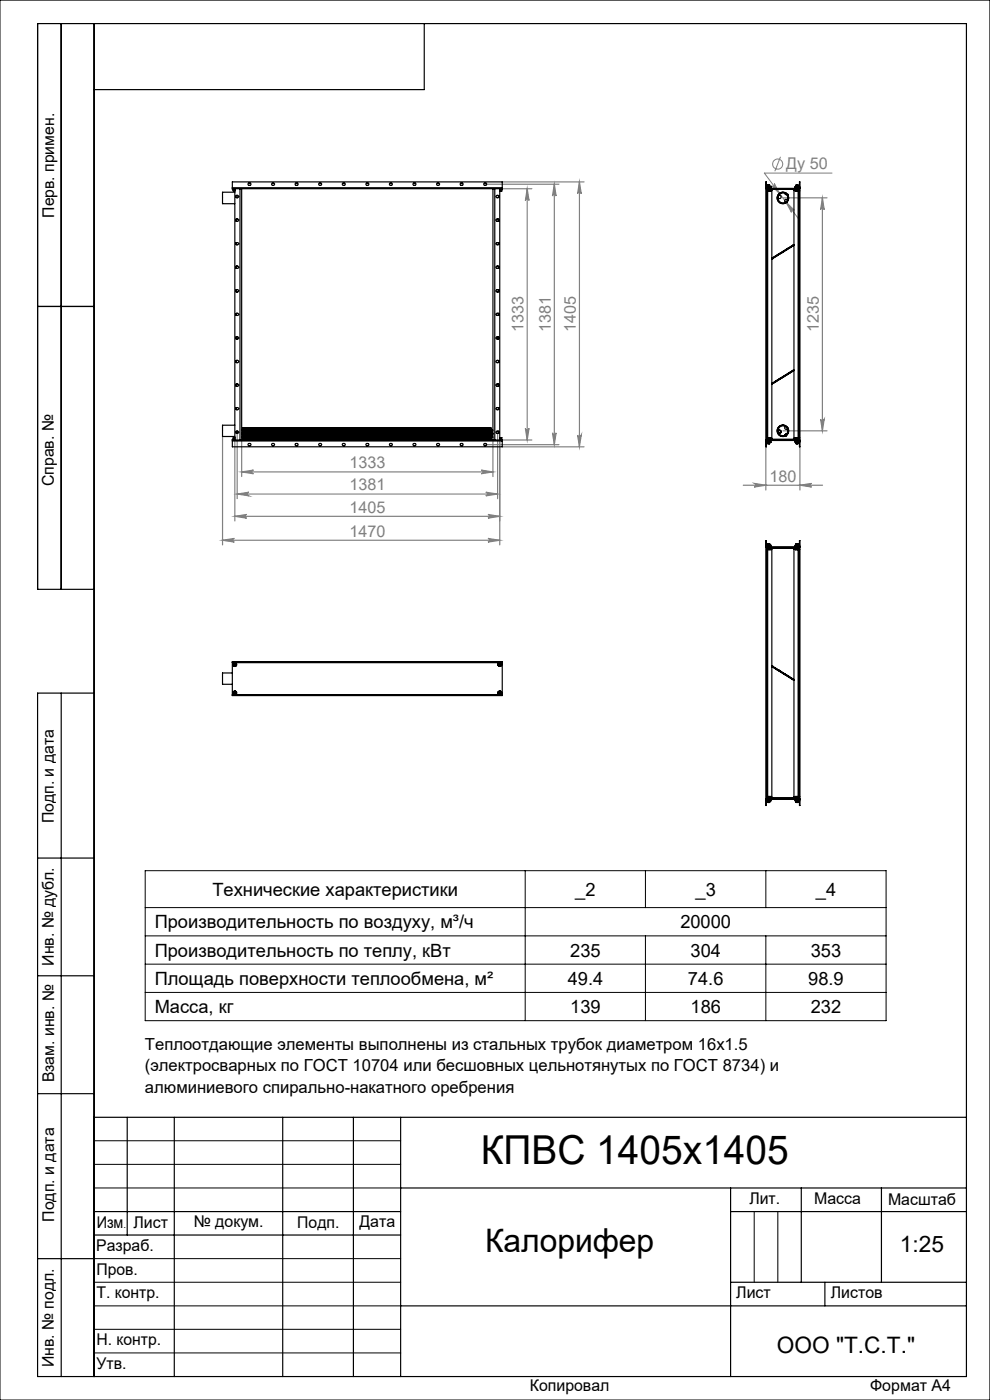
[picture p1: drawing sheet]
<svg xmlns="http://www.w3.org/2000/svg" width="210mm" height="297mm" viewBox="0 0 210 297" stroke-linecap="round" stroke-linejoin="round" font-family="sans-serif">
<defs><g id="words">
<text font-size="8.5" x="102" y="247">КПВС 1405х1405</text>
<text font-size="6.9" x="102.9" y="265.6">Калорифер</text>
<g font-size="4.8">
<text x="190.9" y="265.6">1:25</text>
<text x="164.8" y="287">ООО &quot;Т.С.Т.&quot;</text>
</g>
<g font-size="3.9">
<text x="45.1" y="190.1">Технические характеристики</text>
<text x="122" y="190">_2</text>
<text x="147.5" y="190">_3</text>
<text x="173.1" y="190">_4</text>
<text x="32.8" y="196.9">Производительность по воздуху, м³/ч</text>
<text x="144.3" y="196.9">20000</text>
<text x="32.8" y="202.9">Производительность по теплу, кВт</text>
<text x="121" y="202.9">235</text>
<text x="146.5" y="202.9">304</text>
<text x="172" y="202.9">353</text>
<text x="32.8" y="208.9">Площадь поверхности теплообмена, м²</text>
<text x="120.4" y="208.9">49.4</text>
<text x="145.9" y="208.9">74.6</text>
<text x="171.4" y="208.9">98.9</text>
<text x="32.8" y="214.9">Масса, кг</text>
<text x="121" y="214.9">139</text>
<text x="146.5" y="214.9">186</text>
<text x="172" y="214.9">232</text>
</g>
<g font-size="3.5">
<text x="30.7" y="222.8">Теплоотдающие элементы выполнены из стальных трубок диаметром 16x1.5</text>
<text x="30.7" y="227.3">(электросварных по ГОСТ 10704 или бесшовных цельнотянутых по ГОСТ 8734) и</text>
<text x="30.7" y="231.8">алюминиевого спирально-накатного оребрения</text>
</g>
<g font-size="3.4" fill="#808080">
<text x="166.8" y="35.9">Ду 50</text>
<text x="111.1" y="70.5" transform="rotate(-90 111.1 70.5)">1333</text>
<text x="116.8" y="70.5" transform="rotate(-90 116.8 70.5)">1381</text>
<text x="122.1" y="70.5" transform="rotate(-90 122.1 70.5)">1405</text>
<text x="173.7" y="70.5" transform="rotate(-90 173.7 70.5)">1235</text>
<text x="74.1" y="99.3">1333</text>
<text x="74.1" y="104">1381</text>
<text x="163.2" y="102.2">180</text>
<text x="74.1" y="108.7">1405</text>
<text x="74.1" y="113.8">1470</text>
</g>
<g font-size="3.4">
<text x="11.5" y="46.2" transform="rotate(-90 11.5 46.2)">Перв. примен.</text>
<text x="11.4" y="103.2" transform="rotate(-90 11.4 103.2)">Справ. №</text>
<text x="11.4" y="174.7" transform="rotate(-90 11.4 174.7)">Подп. и дата</text>
<text x="11.5" y="204.9" transform="rotate(-90 11.5 204.9)">Инв. № дубл.</text>
<text x="11.5" y="229.6" transform="rotate(-90 11.5 229.6)">Взам. инв. №</text>
<text x="159" y="255.5">Лит.</text>
<text x="172.7" y="255.5">Масса</text>
<text x="188.4" y="255.6">Масштаб</text>
<text x="11.5" y="259.2" transform="rotate(-90 11.5 259.2)">Подп. и дата</text>
<text x="20.5" y="260.4">Изм</text>
<text x="28.3" y="260.4">Лист</text>
<text x="41.1" y="260.4">№ докум.</text>
<text x="63.1" y="260.4">Подп.</text>
<text x="76.2" y="260.4">Дата</text>
<text x="20.4" y="265.4">Разраб.</text>
<text x="20.5" y="275.4">Т. контр.</text>
<text x="20.5" y="270.4">Пров.</text>
<text x="156.2" y="275.4">Лист</text>
<text x="176.2" y="275.4">Листов</text>
<text x="20.5" y="285.4">Н. контр.</text>
<text x="11.4" y="290" transform="rotate(-90 11.4 290)">Инв. № подл.</text>
<text x="20.5" y="290.4">Утв.</text>
<text x="112.4" y="295">Копировал</text>
<text x="184.6" y="295">Формат А4</text>
</g>
<text font-size="2.1" x="26.2" y="260.4">.</text>
</g></defs>
<g fill="none" stroke="#808080" stroke-width=".21">
<path d="M163.7 39.4a.38 .38 0 0 0 .5 0 .38 .38 0 0 0 .1-.5l1.2 2.3zM165.6 33.3l-1.2 3M176.5 36.7h-14.4l7.5 10M166.7 42.8l1.8 1.8a.38 .38 0 0 0-.5-.1 .38 .38 0 0 0-.1 .5z"/>
<circle cx="165" cy="34.8" r="1.08"/>
</g>
<g fill="none" stroke="#808080" stroke-width=".25">
<path d="M103 39.1h15.6M106.5 38.6h17.4M117.6 39.1v55.2M117.6 39.1l.4 2.5a.39 .39 0 0 0-.4-.4 .39 .39 0 0 0-.4 .4zM122.9 38.6v56.2M122.9 38.6l.4 2.5a.39 .39 0 0 0-.4-.4 .39 .39 0 0 0-.4 .4zM106.5 40h6.3M111.8 40v53.3M111.8 40l.4 2.5a.39 .39 0 0 0-.4-.3 .39 .39 0 0 0-.4 .3zM166.1 42h9.3M174.4 42l.4 2.5a.39 .39 0 0 0-.4-.4 .39 .39 0 0 0-.3 .4zM174.4 42v49.4"/>
<path d="M47.2 92.6v23M49.8 93.4v17.1M50.3 91.9v13.9M51.3 93.4v7.7M102.1 99.7l2.5 .4-2.5 .4a.39 .39 0 0 0 .4-.4 .39 .39 0 0 0-.4-.4zM103 94.3h15.6M104.6 93.4v7.7M105.6 91.9v13.9M106 93.4v22.2M106.5 93.3h6.3M106.5 94.8h17.4M111.4 90.9a.39 .39 0 0 0 .4 .3 .39 .39 0 0 0 .4-.3l-.4 2.4z"/>
<path d="M117.2 91.8a.39 .39 0 0 0 .4 .4 .39 .39 0 0 0 .4-.4l-.4 2.5zM122.5 92.3a.39 .39 0 0 0 .4 .4 .39 .39 0 0 0 .4-.4l-.4 2.5zM162.5 94.8v9.2M166.1 91.4h9.3M169.7 94.8v9.2M174.1 88.9a.39 .39 0 0 0 .3 .4 .39 .39 0 0 0 .4-.4l-.4 2.5zM47.2 114.6l2.5-.4a.39 .39 0 0 0-.4 .4 .39 .39 0 0 0 .4 .4zM47.2 114.6h58.8M49.8 109.5l2.5-.4a.39 .39 0 0 0-.3 .4 .39 .39 0 0 0 .3 .4zM49.8 109.5h56.2M50.3 104.8l2.5-.4a.39 .39 0 0 0-.4 .4 .39 .39 0 0 0 .4 .4zM50.3 104.8h55.3"/>
<path d="M51.3 100.1l2.5-.4a.39 .39 0 0 0-.4 .4 .39 .39 0 0 0 .4 .4zM51.3 100.1h53.3M103 104.4l2.6 .4-2.6 .4a.39 .39 0 0 0 .4-.4 .39 .39 0 0 0-.4-.4zM103.5 114.2l2.5 .4-2.5 .4a.39 .39 0 0 0 .4-.4 .39 .39 0 0 0-.4-.4zM103.5 109.1l2.5 .4-2.5 .4a.39 .39 0 0 0 .4-.4 .39 .39 0 0 0-.4-.4zM157.7 102.9h16.8M160 102.5l2.5 .4-2.5 .4a.39 .39 0 0 0 .3-.4 .39 .39 0 0 0-.3-.4zM169.7 102.9l2.5-.4a.39 .39 0 0 0-.4 .4 .39 .39 0 0 0 .4 .4z"/>
</g>
<g fill="none" stroke="#000" stroke-width=".21">
<path d="M0 0h210v297h-210zM30.8 184.7h157.2v31.8h-157.2zM30.8 198.5h157.2M30.8 192.5h157.2M111.4 184.7v31.8M136.9 184.7v7.8M136.9 198.5v18M162.5 184.7v7.8M162.5 198.5v18M30.8 204.5h157.2M30.8 210.5h157.2M20 242h65"/>
<path d="M20 247h65M20 252h65M160 257v15M165 257v15M20 267h65M20 272h65M20 277h65M20 282h65M20 287h65"/>
</g>
<g fill="none" stroke="#000" stroke-width=".25">
<path d="M13 5v120M20 5v287M90 5v14h-70M8 65h12M20 125h-12v-120h197v287h-197v-145h12M13 147v145M8 182h12M8 207h12M8 232h12M20 237h185M27 237v25M37 237v55"/>
<path d="M60 237v55M75 237v55M85 237v55M20 257h65M85 252h120M155 252v40M155 257h50M170 252v20M187 252v20M8 267h12M20 262h65M85 277h120"/>
<path d="M155 272h50M175 272v5"/>
</g>
<g fill="#808080">
<path d="M166.7 42.8l1.2 2.2a.38 .38 0 0 1 .1-.5 .38 .38 0 0 1 .5 .1zM163.7 39.4l1.8 1.8-1.2-2.3a.38 .38 0 0 1-.1 .6 .38 .38 0 0 1-.5-.1z"/>
<path d="M103.5 114.2l2.5 .4-2.5 .4a.39 .39 0 0 0 .4-.4 .39 .39 0 0 0-.4-.4zM47.2 114.6l2.5-.4a.39 .39 0 0 0-.4 .4 .39 .39 0 0 0 .4 .4z"/>
<path d="M160 102.5l2.5 .4-2.5 .4a.39 .39 0 0 0 .3-.4 .39 .39 0 0 0-.3-.4zM169.7 102.9l2.5-.4a.39 .39 0 0 0-.4 .4 .39 .39 0 0 0 .4 .4z"/>
<path d="M117.2 91.8a.39 .39 0 0 0 .4 .4 .39 .39 0 0 0 .4-.4l-.4 2.5zM117.6 39.1l.4 2.5a.39 .39 0 0 0-.4-.4 .39 .39 0 0 0-.4 .4z"/>
<path d="M111.8 40l.4 2.5a.39 .39 0 0 0-.4-.3 .39 .39 0 0 0-.4 .3zM111.4 90.9a.39 .39 0 0 0 .4 .3 .39 .39 0 0 0 .4-.3l-.4 2.4zM122.9 38.6l.4 2.5a.39 .39 0 0 0-.4-.4 .39 .39 0 0 0-.4 .4zM122.5 92.3a.39 .39 0 0 0 .4 .4 .39 .39 0 0 0 .4-.4l-.4 2.5zM174.4 42l.4 2.5a.39 .39 0 0 0-.4-.4 .39 .39 0 0 0-.3 .4zM174.1 88.9a.39 .39 0 0 0 .3 .4 .39 .39 0 0 0 .4-.4l-.4 2.5z"/>
<path d="M51.3 100.1l2.5-.4a.39 .39 0 0 0-.4 .4 .39 .39 0 0 0 .4 .4zM102.1 99.7l2.5 .4-2.5 .4a.39 .39 0 0 0 .4-.4 .39 .39 0 0 0-.4-.4zM49.8 109.5l2.5-.4a.39 .39 0 0 0-.3 .4 .39 .39 0 0 0 .3 .4zM103.5 109.1l2.5 .4-2.5 .4a.39 .39 0 0 0 .4-.4 .39 .39 0 0 0-.4-.4z"/>
<path d="M50.3 104.8l2.5-.4a.39 .39 0 0 0-.4 .4 .39 .39 0 0 0 .4 .4zM103 104.4l2.6 .4-2.6 .4a.39 .39 0 0 0 .4-.4 .39 .39 0 0 0-.4-.4z"/>
</g>
<g fill="none" stroke="#000" stroke-width=".25">
<path d="M49.3 39.8v.2M49.3 39.8v-1.2h57.2v1.2M49.3 39.8h57.2M106.5 39.8v.2M162.5 39.8l.2 .2M162.5 39.8v-1.2l.1 1.2M162.5 39.8h.1M162.6 39.8v.2h6.9l.1-.2M162.7 39.6h.2M162.7 39.6h.1M162.7 39.6h.7M162.7 39.9h.1"/>
<path d="M162.7 39.9h.2M162.7 39.6v.3M162.9 39.9h.1M162.9 39.3h.4M162.9 39.3v.6M162.9 39.6h.3M162.9 39.9h.3M162.9 39.6v.3M163.2 39.6h.2M163.2 39.9h.1M163.2 39.6v.3M163.3 39.9h.1"/>
<path d="M163.3 39.3v.6M163.4 39.9h.1M163.4 39.6h.1M163.4 39.6v.3M163.5 40l-.8-.1v53.6l.8-.1M168.7 39.9h.8v53.6h-.8M168.7 39.6h.2M168.7 39.9h.1M168.7 39.9h.2M168.7 39.6h.1M168.7 39.6h.7M168.7 39.6v.4"/>
<path d="M168.9 39.9h.1M168.9 39.3h.4M168.9 39.3v.6M168.9 39.9h.3M168.9 39.6h.3M168.9 39.6v.3M169.2 39.9h.1M169.2 39.6h.2M169.2 39.6v.3M169.3 39.9h.1M169.3 39.3v.6M169.4 39.9h.1"/>
<path d="M169.4 39.6h.1M169.4 39.6v.3M169.6 39.8v-1.2l.1 1.2M169.6 39.8h.1M169.7 39.8l-.2 .2M49.3 40l.5 .1M49.3 40h1.6M49.4 40.1l.4 .1M49.5 40.5h.1M49.5 40.5h.3M49.5 40.2v.3M49.8 40.5h.1"/>
<path d="M49.8 40.8h-2.6v2.4h2.6M49.8 40v53.3M50.1 46.5v.4M50.1 51.5v.4M50.1 56.5v.4M50.3 41.4v.5M50.9 40h53.7M50.9 40v53.3M51.3 40v53.3M104.6 40v53.3M104.6 40h.4M105 40h1.5"/>
<path d="M105 40v53.3M105.2 51.6l.5-.1 .1 .3-.4 .1-.2-.1zM105.7 41.5v.4M105.7 46.5v.4M105.7 51.5v.4M105.7 56.5v.4M106 40v53.3M106 40.5h.3M106 40.2v.3M106.3 40.5h.1M106.3 40.2v.3M106.4 40.5h.1"/>
<path d="M106.4 40.2v.3M106.4 40.1l-.4 .1M106.5 40l-.5 .1M162.5 40h7.2v53.3h-7.2zM162.6 40h.1M162.7 40.1h6.8M162.7 40.5h.2M162.7 40.5h.1M162.7 40.5h.7M162.7 40.2v.3M162.8 40.2v53M162.9 40.5h.3"/>
<path d="M162.9 40.2v.3M163.2 40.5h.1M163.2 40.2v.3M163.3 40.5h.1M163.3 40.2v.3M163.4 40.5h.1M163.4 40.2v.3M163.5 40.1l-.8 .1M163.7 55l4.7-3v26.4l-4.7 2.9zM163.8 54.7h.1M163.8 54.7l.1 .2M163.9 54.9h.1"/>
<path d="M163.9 40.2h3.4a1.01 1.01 0 0 1 1.1 .2v11.5l-4.7 2.9v-14.4zM165.1 41.5a.35 .35 0 0 1 .6 .1 .35 .35 0 0 1-.2 .5 .35 .35 0 0 1-.5-.2M165.4 53.8h.1M165.6 53.6h.1M166.4 41l.4 .3M166.5 40.8h.1M166.7 52.9h.1M166.8 43h.1M167 41.2h.1M167 42.4a.34 .34 0 0 0-.5 0 .34 .34 0 0 0 .1 .5M167.1 52.7h.1M168.3 52l-4.5 2.7"/>
<path d="M168.3 52h.1M168.3 52v.1M168.3 52.1l-4.4 2.8M168.7 40.2h.8M168.7 40.1v.4M168.7 40.5h.1M168.7 40.5h.7M168.8 40.5h.1M168.8 40.2v.3M168.9 40.5h.3M168.9 40.2v.3M169.2 40.5h.2"/>
<path d="M169.2 40.2v.3M169.3 40.2v53M169.4 40.5h.1M169.4 40.2v.3M50.1 61.5v.4M50.1 66.5v.4M50.1 71.5v.4M50.1 76.5v.4M105.2 66.6l.5-.1 .2 .2-.2 .2h-.4zM105.3 71.5h.4l.1 .3h-.6zM105.7 66.5v.4M105.7 66.6v.1"/>
<path d="M105.7 61.5v.4M105.7 71.5v.4M105.7 76.5v.4M166.7 79.5h.1M167.1 79.3h.1M168.3 78.6l-4.5 2.7M168.3 78.5v.2M168.3 78.6v.1M168.3 78.5v.1M168.3 78.7l-4.4 2.7M49.3 93.3v.3M49.3 93.6h57.2"/>
<path d="M49.3 93.3h1.6M49.3 93.6v1.2h57.2v-1.2M49.5 92.9h.1M49.5 92.9h.3M49.5 92.9v.3M49.8 92.9h.1M49.8 90.2h-2.6v2.4h2.6M49.8 93.2h-.4M49.8 93.2l-.5 .1M50.1 81.5v.4M50.1 86.5v.4M50.3 91.5v.4"/>
<path d="M50.9 93.3h53.7M51.3 92.7h.2M51.3 92.1h.2M51.3 91.9l.4 .1M51.3 91.3h.2M51.5 91.6v1.6M51.5 90.8v.8M51.5 90.8v1.2M51.5 93.2h.1M51.5 91.6h.1M51.5 90.8h.1M51.5 92.1v.3"/>
<path d="M51.5 92.4v.4M51.5 91.6v.8M51.5 92.4v.8M51.5 91.2v.8M51.5 90.8v.4M51.5 91.6v.5M51.5 92.8v.4M51.5 92.8h.2M51.5 92.1h.2M51.5 91.2h.2M51.7 92.1v.7M51.7 91.2v.8"/>
<path d="M51.7 92.8v.4M51.7 92h.1M51.7 93.2h.1M51.7 91.6h.1M51.7 90.8h.1M51.7 91.6v1.6M51.7 90.8v.8M51.7 91.6l.1 .5M51.7 91.6v.5M51.7 90.8l.1 .4M51.7 90.8v.4M51.8 92.1v.7"/>
<path d="M51.8 91.2v.8M51.8 92h.5M51.8 92.8l-.1 .4M51.8 92.8h.5M51.8 92.1h.5M51.8 92h.1M51.8 91.2h.5M51.9 92.1v.7M51.9 91.2v.8zM51.9 93.2h.1M51.9 91.6h.1M51.9 90.8v.4"/>
<path d="M51.9 91.6v.5M51.9 92.8v.4M51.9 90.8h.1M51.9 92.1v.3M51.9 92.4v.4M51.9 91.6v.8M51.9 92.4v.8M51.9 90.8v.8M52.1 91.6v.8M52.1 92.4v.8M52.1 92.1v.7M52.1 91.2v.8z"/>
<path d="M52.1 93.2h.1M52.1 91.6h.1M52.1 90.8v.4M52.1 91.6v.5M52.1 92.8v.4M52.1 90.8h.1M52.1 92.1v.3M52.1 92.4v.4M52.1 90.8v.8M52.3 92.1v.7M52.3 91.2v.8M52.3 92.8v.4"/>
<path d="M52.3 92h.1M52.3 93.2h.1M52.3 91.6h.1M52.3 90.8h.1M52.3 91.6v.8M52.3 92.4v.8M52.3 90.8v.8M52.3 91.6l.1 .5M52.3 91.6v.5M52.3 90.8l.1 .4M52.3 90.8v.4M52.4 92.1v.3"/>
<path d="M52.4 92.4v.4M52.4 91.2v.8M52.4 92h.5M52.4 92.8l-.1 .4M52.4 92.8h.5M52.4 92.1h.5M52.4 92h.1M52.4 91.2h.5M52.5 91.6v1.6M52.5 90.8v.8M52.5 90.8v1.2M52.5 93.2h.1"/>
<path d="M52.5 91.6h.1M52.5 90.8h.1M52.5 91.6v.8M52.5 92.4v.8M52.7 91.6v1.6M52.7 90.8v.8M52.7 90.8v1.2M52.7 93.2h.1M52.7 91.6h.1M52.7 90.8h.1M52.7 91.6v.8M52.7 92.4v.8"/>
<path d="M52.9 92.1v.7M52.9 91.2v.8M52.9 92.8v.4M52.9 92h.1M52.9 93.2h.1M52.9 91.6h.1M52.9 90.8h.1M52.9 91.6v1.6M52.9 90.8v.8M52.9 91.6l.1 .5M52.9 91.6v.5M52.9 90.8l.1 .4"/>
<path d="M52.9 90.8v.4M53 92.1v.7M53 91.2v.8M53 92h.5M53 92.8l-.1 .4M53 92.8h.5M53 92.1h.5M53 92h.1M53 91.2h.5M53.1 91.6v1.6M53.1 90.8v.8M53.1 90.8v1.2"/>
<path d="M53.1 93.2h.1M53.1 91.6h.1M53.1 90.8h.1M53.1 91.6v.8M53.1 92.4v.8M53.3 91.6v1.6M53.3 90.8v.8M53.3 90.8v1.2M53.3 93.2h.1M53.3 91.6h.1M53.3 90.8h.1M53.3 91.6v.8"/>
<path d="M53.3 92.4v.8M53.5 92.1v.7M53.5 91.2v.8M53.5 92.8v.4M53.5 92h.1M53.5 93.2h.1M53.5 91.6h.1M53.5 90.8h.1M53.5 91.6v1.6M53.5 90.8v.8M53.5 91.6l.1 .5M53.5 91.6v.5"/>
<path d="M53.5 90.8l.1 .4M53.5 90.8v.4M53.6 92.1v.7M53.6 91.2v.8M53.6 92h.5M53.6 92.8l-.1 .4M53.6 92.8h.5M53.6 92.1h.5M53.6 92h.1M53.6 91.2h.5M53.7 93.2h.1M53.7 91.6h.1"/>
<path d="M53.7 90.8h.1M53.7 91.6v.8M53.7 92.4v.8M53.7 91.6v1.6M53.7 90.8v1.2M53.7 90.8v.8M53.9 91.6v1.6M53.9 90.8v.8M53.9 90.8v1.2M53.9 93.2h.1M53.9 91.6h.1M53.9 90.8h.1"/>
<path d="M53.9 91.6v.8M53.9 92.4v.8M54.1 92.1v.7M54.1 91.2v.8M54.1 92.8v.4M54.1 92h.1M54.1 93.2h.1M54.1 91.6h.1M54.1 90.8h.1M54.1 91.6v1.6M54.1 90.8v.8M54.1 91.6l.1 .5"/>
<path d="M54.1 91.6v.5M54.1 90.8l.1 .4M54.1 90.8v.4M54.2 92.1v.7M54.2 91.2v.8M54.2 92h.5M54.2 92.8l-.1 .4M54.2 92.8h.5M54.2 92.1h.5M54.2 92h.1M54.2 91.2h.5M54.3 92.1v.7"/>
<path d="M54.3 91.2v.8zM54.3 93.2h.1M54.3 91.6h.1M54.3 90.8h.1M54.3 92.1v.3M54.3 92.4v.4M54.3 91.6v.8M54.3 92.4v.8M54.3 90.8v.8M54.3 90.8v.4M54.3 91.6v.5M54.3 92.8v.4"/>
<path d="M54.5 92.1v.7M54.5 91.2v.8zM54.5 93.2h.1M54.5 91.6h.1M54.5 90.8v.4M54.5 91.6v.5M54.5 92.8v.4M54.5 90.8h.1M54.5 91.6v.8M54.5 92.4v.8M54.5 92.1v.3M54.5 92.4v.4"/>
<path d="M54.5 90.8v.8M54.7 92.1v.7M54.7 91.2v.8M54.7 92.8v.4M54.7 92h.1M54.7 93.2h.1M54.7 91.6h.1M54.7 90.8h.1M54.7 91.6v.8M54.7 92.4v.8M54.7 90.8v.8M54.7 91.6l.1 .5"/>
<path d="M54.7 90.8l.1 .4M54.7 91.6v.5M54.7 90.8v.4M54.8 92.1v.3M54.8 92.4v.4M54.8 91.2v.8M54.8 92h.5M54.8 92.8l-.1 .4M54.8 92.8h.5M54.8 92.1h.5M54.8 91.2h.5M54.9 93.2h.1"/>
<path d="M54.9 91.6h.1M54.9 90.8h.1M54.9 91.6v.8M54.9 92.4v.8M54.9 91.6v1.6M54.9 90.8v.8M54.9 90.8v1.2M55.1 91.6v1.6M55.1 90.8v.8M55.1 90.8v1.2M55.1 93.2h.1M55.1 91.6h.1"/>
<path d="M55.1 90.8h.1M55.1 91.6v.8M55.1 92.4v.8M55.3 92.1v.7M55.3 91.2v.8M55.3 92.8v.4M55.3 92h.1M55.3 93.2h.1M55.3 91.6h.1M55.3 90.8h.1M55.3 91.6v1.6M55.3 90.8v.8"/>
<path d="M55.3 91.6l.1 .5M55.3 91.6v.5M55.3 90.8l.1 .4M55.3 90.8v.4M55.4 92.1v.7M55.4 91.2v.8M55.4 92h.5M55.4 92.8l-.1 .4M55.4 92.8h.5M55.4 92.1h.5M55.4 92h.1M55.4 91.2h.5"/>
<path d="M55.5 93.2h.1M55.5 91.6h.1M55.5 90.8h.1M55.5 91.6v.8M55.5 92.4v.8M55.5 91.6v1.6M55.5 90.8v.8M55.5 90.8v1.2M55.7 91.6v1.6M55.7 90.8v.8M55.7 90.8v1.2M55.7 93.2h.1"/>
<path d="M55.7 91.6h.1M55.7 90.8h.1M55.7 91.6v.8M55.7 92.4v.8M55.9 92.1v.7M55.9 91.2v.8M55.9 92.8v.4M55.9 92h.1M55.9 93.2h.1M55.9 91.6h.1M55.9 90.8h.1M55.9 91.6v1.6"/>
<path d="M55.9 90.8v.8M55.9 91.6l.1 .5M55.9 91.6v.5M55.9 90.8l.1 .4M55.9 90.8v.4M56 92.1v.7M56 91.2v.8M56 92h2.5M56 92.8l-.1 .4M56 92.8h2.5M56 92.1h2.5M56 92h.1"/>
<path d="M56 91.2h2.5M56.1 92.1v.7M56.1 91.2v.8zM56.1 93.2h.1M56.1 91.6h.1M56.1 90.8h.1M56.1 92.1v.3M56.1 92.4v.4M56.1 91.6v.8M56.1 92.4v.8M56.1 90.8v.8M56.1 90.8v.4"/>
<path d="M56.1 91.6v.5M56.1 92.8v.4M56.3 92.1v.7M56.3 91.2v.8zM56.3 93.2h.1M56.3 91.6h.1M56.3 90.8v.4M56.3 91.6v.5M56.3 92.8v.4M56.3 90.8h.1M56.3 92.1v.3M56.3 92.4v.4"/>
<path d="M56.3 91.6v.8M56.3 92.4v.8M56.3 90.8v.8M56.5 93.2h.1M56.5 91.6h.1M56.5 90.8h.1M56.5 91.6v.8M56.5 92.4v.8M56.5 92.1v.7M56.5 90.8v.8M56.5 91.2l.1 .8zM56.5 91.6l.1 .5"/>
<path d="M56.5 90.8v.4M56.6 92.1v.3M56.6 92.4v.4M56.6 92.8l-.1 .4M56.7 93.2h.1M56.7 91.6h.1M56.7 90.8h.1M56.7 91.6v.8M56.7 92.4v.8M56.7 91.6v1.6M56.7 90.8v1.2M56.7 90.8v.8"/>
<path d="M56.9 91.6v1.6M56.9 90.8v.8M56.9 90.8v1.2M56.9 93.2h.1M56.9 91.6h.1M56.9 90.8h.1M56.9 91.6v.8M56.9 92.4v.8M57.1 93.2h.1M57.1 91.6h.1M57.1 90.8h.1M57.1 91.6v1.6"/>
<path d="M57.1 90.8v.8M57.1 90.8l.1 1.2M57.1 90.8v1.2M57.3 93.2h.1M57.3 91.6h.1M57.3 90.8h.1M57.3 91.6v.8M57.3 92.4v.8M57.3 91.6v1.6M57.3 90.8v.8M57.3 90.8v1.2M57.5 91.6v1.6"/>
<path d="M57.5 90.8v.8M57.5 90.8v1.2M57.5 93.2h.1M57.5 91.6h.1M57.5 90.8h.1M57.5 91.6v.8M57.5 92.4v.8M57.7 93.2h.1M57.7 91.6h.1M57.7 90.8h.1M57.7 91.6v1.6M57.7 90.8v.8"/>
<path d="M57.7 90.8v1.2M57.9 92.1v.7M57.9 91.2v.8zM57.9 93.2h.1M57.9 91.6h.1M57.9 90.8h.1M57.9 92.1v.3M57.9 92.4v.4M57.9 91.6v.8M57.9 92.4v.8M57.9 90.8v.8M57.9 90.8v.4"/>
<path d="M57.9 91.6v.5M57.9 92.8v.4M58.1 91.6v.8M58.1 92.4v.8M58.1 92.1v.7M58.1 91.2v.8zM58.1 93.2h.1M58.1 91.6h.1M58.1 90.8v.4M58.1 91.6v.5M58.1 92.8v.4M58.1 90.8h.1"/>
<path d="M58.1 92.1v.3M58.1 92.4v.4M58.1 90.8v.8M58.3 93.2h.1M58.3 91.6h.1M58.3 90.8h.1M58.3 91.6v.8M58.3 92.4v.8M58.3 92.1v.7M58.3 90.8v.8M58.3 91.2v.8zM58.3 90.8v.4"/>
<path d="M58.3 91.6v.5M58.3 92.8v.4M58.3 92.1v.3M58.3 92.4v.4M58.5 92.1v.7M58.5 91.2v.8M58.5 92.8v.4M58.5 92h.1M58.5 93.2h.1M58.5 91.6h.1M58.5 90.8h.1M58.5 91.6v.8"/>
<path d="M58.5 92.4v.8M58.5 90.8v.8M58.5 91.6v.5M58.5 91.6l.1 .5M58.5 90.8v.4M58.5 90.8l.1 .4M58.6 92.1v.3M58.6 92.4v.4M58.6 91.2v.8M58.6 92h.5M58.6 92.8l-.1 .4M58.6 92.8h.5"/>
<path d="M58.6 92.1h.5M58.6 92h-.1M58.6 91.2h.5M58.7 91.6v1.6M58.7 90.8v.8M58.7 90.8v1.2M58.7 93.2h.1M58.7 91.6h.1M58.7 90.8h.1M58.7 91.6v.8M58.7 92.4v.8M58.9 93.2h.1"/>
<path d="M58.9 91.6h.1M58.9 90.8h.1M58.9 91.6v1.6M58.9 90.8v.8M58.9 90.8v1.2M59.1 92.1v.7M59.1 91.2v.8M59.1 92.8v.4M59.1 92h.1M59.1 93.2h.1M59.1 91.6h.1M59.1 90.8h.1"/>
<path d="M59.1 91.6v1.6M59.1 90.8v.8M59.1 90.8v.4M59.1 91.6l.1 .5M59.1 91.6v.5M59.1 90.8l.1 .4M59.2 92.1v.7M59.2 91.2v.8M59.2 92h.5M59.2 92.8l-.1 .4M59.2 92.8h.5M59.2 92.1h.5"/>
<path d="M59.2 92h-.1M59.2 91.2h.5M59.3 91.6v1.6M59.3 90.8v.8M59.3 90.8v1.2M59.3 93.2h.1M59.3 91.6h.1M59.3 90.8h.1M59.3 91.6v.8M59.3 92.4v.8M59.5 93.2h.1M59.5 91.6h.1"/>
<path d="M59.5 90.8h.1M59.5 91.6v1.6M59.5 90.8v1.2M59.5 90.8v.8M59.7 92.1v.7M59.7 91.2v.8M59.7 92.8v.4M59.7 92h.1M59.7 93.2h.1M59.7 91.6h.1M59.7 90.8h.1M59.7 91.6v1.6"/>
<path d="M59.7 90.8v.8M59.7 91.6l.1 .5M59.7 91.6v.5M59.7 90.8v.4M59.7 90.8l.1 .4M59.8 92.1v.7M59.8 91.2v.8M59.8 92h.5M59.8 92.8l-.1 .4M59.8 92.8h.5M59.8 92.1h.5M59.8 91.2h.5"/>
<path d="M59.9 92.1v.7M59.9 91.2v.8zM59.9 93.2h.1M59.9 91.6h.1M59.9 90.8v.4M59.9 91.6v.5M59.9 92.8v.4M59.9 90.8h.1M59.9 92.1v.3M59.9 92.4v.4M59.9 91.6v.8M59.9 92.4v.8"/>
<path d="M59.9 90.8v.8M60.1 93.2h.1M60.1 91.6h.1M60.1 90.8h.1M60.1 91.6v.8M60.1 92.4v.8M60.1 92.1v.7M60.1 91.2v.8zM60.1 90.8v.8M60.1 91.6v.5M60.1 90.8v.4M60.1 92.1v.3"/>
<path d="M60.1 92.4v.4M60.1 92.8v.4M60.3 92.1v.7M60.3 91.2v.8M60.3 92.8v.4M60.3 92h.1M60.3 93.2h.1M60.3 91.6h.1M60.3 90.8h.1M60.3 91.6v.8M60.3 92.4v.8M60.3 90.8v.8"/>
<path d="M60.3 91.6l.1 .5M60.3 91.6v.5M60.3 90.8l.1 .4M60.3 90.8v.4M60.4 92.1v.3M60.4 92.4v.4M60.4 91.2v.8M60.4 92h.5M60.4 92.8l-.1 .4M60.4 92.8h.5M60.4 92.1h.5M60.4 92h-.1"/>
<path d="M60.4 91.2h.5M60.5 91.6v1.6M60.5 90.8v.8M60.5 90.8v1.2M60.5 93.2h.1M60.5 91.6h.1M60.5 90.8h.1M60.5 91.6v.8M60.5 92.4v.8M60.7 93.2h.1M60.7 91.6h.1M60.7 90.8h.1"/>
<path d="M60.7 91.6v1.6M60.7 90.8v.8M60.7 90.8v1.2M60.9 92.1v.7M60.9 91.2v.8M60.9 92.8v.4M60.9 92h.1M60.9 93.2h.1M60.9 91.6h.1M60.9 90.8h.1M60.9 91.6v1.6M60.9 90.8v.8"/>
<path d="M60.9 90.8v.4M60.9 91.6l.1 .5M60.9 91.6v.5M60.9 90.8l.1 .4M61 92.1v.7M61 91.2v.8M61 92h.5M61 92.8l-.1 .4M61 92.8h.5M61 92.1h.5M61 92h-.1M61 91.2h.5"/>
<path d="M61.1 91.6v1.6M61.1 90.8v.8M61.1 90.8v1.2M61.1 93.2h.1M61.1 91.6h.1M61.1 90.8h.1M61.1 91.6v.8M61.1 92.4v.8M61.3 91.6v1.6M61.3 90.8v.8M61.3 90.8v1.2M61.3 93.2h.1"/>
<path d="M61.3 91.6h.1M61.3 90.8h.1M61.3 91.6v.8M61.3 92.4v.8M61.5 92.1v.7M61.5 91.2v.8M61.5 92.8v.4M61.5 92h.1M61.5 93.2h.1M61.5 91.6h.1M61.5 90.8h.1M61.5 91.6v1.6"/>
<path d="M61.5 90.8v.8M61.5 91.6l.1 .5M61.5 91.6v.5M61.5 90.8l.1 .4M61.5 90.8v.4M61.6 92.1v.7M61.6 91.2v.8M61.6 92h.5M61.6 92.8l-.1 .4M61.6 92.8h.5M61.6 92.1h.5M61.6 91.2h.5"/>
<path d="M61.7 92.1v.7M61.7 91.2v.8zM61.7 93.2h.1M61.7 91.6h.1M61.7 90.8v.4M61.7 91.6v.5M61.7 92.8v.4M61.7 90.8h.1M61.7 92.1v.3M61.7 92.4v.4M61.7 91.6v.8M61.7 92.4v.8"/>
<path d="M61.7 90.8v.8M61.9 91.6v1.6M61.9 90.8v.8M61.9 90.8v1.2M61.9 93.2h.1M61.9 91.6h.1M61.9 90.8h.1M61.9 91.6v.8M61.9 92.4v.8M62.1 92.1v.7M62.1 91.2v.8M62.1 92.8v.4"/>
<path d="M62.1 92h.1M62.1 93.2h.1M62.1 91.6h.1M62.1 90.8h.1M62.1 91.6v1.6M62.1 90.8v.8M62.1 91.6v.5M62.1 91.6l.1 .5M62.1 90.8v.4M62.1 90.8l.1 .4M62.2 92.1v.7M62.2 91.2v.8"/>
<path d="M62.2 92h.5M62.2 92.8l-.1 .4M62.2 92.8h.5M62.2 92.1h.5M62.2 92h.1M62.2 91.2h.5M62.3 92.1v.7M62.3 91.2v.8zM62.3 93.2h.1M62.3 91.6h.1M62.3 90.8v.4M62.3 91.6v.5"/>
<path d="M62.3 92.8v.4M62.3 90.8h.1M62.3 92.1v.3M62.3 92.4v.4M62.3 91.6v.8M62.3 92.4v.8M62.3 90.8v.8M62.5 91.6v.8M62.5 92.4v.8M62.5 92.1v.7M62.5 90.8v.8M62.5 91.2v.8z"/>
<path d="M62.5 93.2h.1M62.5 91.6h.1M62.5 90.8v.4M62.5 91.6v.5M62.5 92.8v.4M62.5 90.8h.1M62.5 92.1v.3M62.5 92.4v.4M62.6 94.2l.5-.1 .2 .2-.2 .2h-.3zM62.7 92.1v.7M62.7 91.2v.8M62.7 92.8v.4"/>
<path d="M62.7 92h.1M62.7 93.2h.1M62.7 91.6h.1M62.7 90.8h.1M62.7 91.6v.8M62.7 92.4v.8M62.7 90.8v.8M62.7 91.6l.1 .5M62.7 91.6v.5M62.7 90.8l.1 .4M62.7 90.8v.4M62.8 92.1v.3"/>
<path d="M62.8 92.4v.4M62.8 91.2v.8M62.8 92h.5M62.8 92.8l-.1 .4M62.8 92.8h.5M62.8 92.1h.5M62.8 92h.1M62.8 91.2h.5M62.9 91.6v1.6M62.9 90.8v.8M62.9 90.8v1.2M62.9 93.2h.1"/>
<path d="M62.9 91.6h.1M62.9 90.8h.1M62.9 91.6v.8M62.9 92.4v.8M63.1 91.6v1.6M63.1 90.8v.8M63.1 90.8v1.2M63.1 93.2h.1M63.1 91.6h.1M63.1 90.8h.1M63.1 91.6v.8M63.1 92.4v.8"/>
<path d="M63.3 92.1v.7M63.3 91.2v.8M63.3 92.8v.4M63.3 92h.1M63.3 93.2h.1M63.3 91.6h.1M63.3 90.8h.1M63.3 91.6v1.6M63.3 90.8v.8M63.3 91.6v.5M63.3 91.6l.1 .5M63.3 90.8l.1 .4"/>
<path d="M63.3 90.8v.4M63.4 92.1v.7M63.4 91.2v.8M63.4 92h.5M63.4 92.8l-.1 .4M63.4 92.8h.5M63.4 92.1h.5M63.4 92h.1M63.4 91.2h.5M63.5 91.6v1.6M63.5 90.8v.8M63.5 90.8v1.2"/>
<path d="M63.5 93.2h.1M63.5 91.6h.1M63.5 90.8h.1M63.5 91.6v.8M63.5 92.4v.8M63.7 91.6v1.6M63.7 90.8v.8M63.7 90.8v1.2M63.7 93.2h.1M63.7 91.6h.1M63.7 90.8h.1M63.7 91.6v.8"/>
<path d="M63.7 92.4v.8M63.9 92.1v.7M63.9 91.2v.8M63.9 92.8v.4M63.9 92h.1M63.9 93.2h.1M63.9 91.6h.1M63.9 90.8h.1M63.9 91.6v1.6M63.9 90.8v.8M63.9 91.6l.1 .5M63.9 91.6v.5"/>
<path d="M63.9 90.8l.1 .4M63.9 90.8v.4M64 92.1v.7M64 91.2v.8M64 92h.5M64 92.8l-.1 .4M64 92.8h.5M64 92.1h.5M64 92h.1M64 91.2h.5M64.1 91.6v.8M64.1 92.4v.8"/>
<path d="M64.1 92.1v.7M64.1 91.2v.8zM64.1 93.2h.1M64.1 91.6h.1M64.1 90.8v.4M64.1 91.6v.5M64.1 92.8v.4M64.1 90.8h.1M64.1 92.1v.3M64.1 92.4v.4M64.1 90.8v.8M64.3 92.1v.7"/>
<path d="M64.3 91.2v.8zM64.3 93.2h.1M64.3 91.6h.1M64.3 90.8v.4M64.3 91.6v.5M64.3 92.8v.4M64.3 90.8h.1M64.3 91.6v.8M64.3 92.4v.8M64.3 92.1v.3M64.3 92.4v.4M64.3 90.8v.8"/>
<path d="M64.5 92.1v.7M64.5 91.2v.8M64.5 92.8v.4M64.5 92h.1M64.5 93.2h.1M64.5 91.6h.1M64.5 90.8h.1M64.5 91.6v.8M64.5 92.4v.8M64.5 90.8v.8M64.5 91.6v.5M64.5 91.6l.1 .5"/>
<path d="M64.5 90.8l.1 .4M64.5 90.8v.4M64.6 92.1v.3M64.6 92.4v.4M64.6 91.2v.8M64.6 92h.5M64.6 92.8l-.1 .4M64.6 92.8h.5M64.6 92.1h.5M64.6 92h.1M64.6 91.2h.5M64.7 91.6v1.6"/>
<path d="M64.7 90.8v.8M64.7 90.8v1.2M64.7 93.2h.1M64.7 91.6h.1M64.7 90.8h.1M64.7 91.6v.8M64.7 92.4v.8M64.9 91.6v1.6M64.9 90.8v.8M64.9 90.8v1.2M64.9 93.2h.1M64.9 91.6h.1"/>
<path d="M64.9 90.8h.1M64.9 91.6v.8M64.9 92.4v.8M65.1 92.1v.7M65.1 91.2v.8M65.1 92.8v.4M65.1 92h.1M65.1 93.2h.1M65.1 91.6h.1M65.1 90.8h.1M65.1 91.6v1.6M65.1 90.8v.8"/>
<path d="M65.1 91.6v.5M65.1 91.6l.1 .5M65.1 90.8l.1 .4M65.1 90.8v.4M65.2 92.1v.7M65.2 91.2v.8M65.2 92h.5M65.2 92.8l-.1 .4M65.2 92.8h.5M65.2 92.1h.5M65.2 92h.1M65.2 91.2h.5"/>
<path d="M65.3 91.6v1.6M65.3 90.8v.8M65.3 90.8v1.2M65.3 93.2h.1M65.3 91.6h.1M65.3 90.8h.1M65.3 91.6v.8M65.3 92.4v.8M65.5 91.6v1.6M65.5 90.8v.8M65.5 90.8v1.2M65.5 93.2h.1"/>
<path d="M65.5 91.6h.1M65.5 90.8h.1M65.5 91.6v.8M65.5 92.4v.8M65.7 92.1v.7M65.7 91.2v.8M65.7 92.8v.4M65.7 92h.1M65.7 93.2h.1M65.7 91.6h.1M65.7 90.8h.1M65.7 91.6v1.6"/>
<path d="M65.7 90.8v.8M65.7 91.6l.1 .5M65.7 91.6v.5M65.7 90.8l.1 .4M65.7 90.8v.4M65.8 92.1v.7M65.8 91.2v.8M65.8 92h.5M65.8 92.8l-.1 .4M65.8 92.8h.5M65.8 92.1h.5M65.8 92h.1"/>
<path d="M65.8 91.2h.5M65.9 91.6v.8M65.9 92.4v.8M65.9 92.1v.7M65.9 91.2v.8zM65.9 93.2h.1M65.9 91.6h.1M65.9 90.8v.4M65.9 91.6v.5M65.9 92.8v.4M65.9 90.8h.1M65.9 92.1v.3"/>
<path d="M65.9 92.4v.4M65.9 90.8v.8M66.1 92.1v.7M66.1 91.2v.8zM66.1 90.8v.4M66.1 91.6v.5M66.1 92.8v.4M66.1 93.2h.1M66.1 91.6h.1M66.1 90.8h.1M66.1 92.1v.3M66.1 92.4v.4"/>
<path d="M66.1 91.6v.8M66.1 92.4v.8M66.1 90.8v.8M66.3 92.1v.7M66.3 91.2v.8M66.3 92.8v.4M66.3 92h.1M66.3 93.2h.1M66.3 91.6h.1M66.3 90.8h.1M66.3 91.6v.8M66.3 92.4v.8"/>
<path d="M66.3 90.8v.8M66.3 91.6l.1 .5M66.3 91.6v.5M66.3 90.8l.1 .4M66.3 90.8v.4M66.4 92.1v.3M66.4 92.4v.4M66.4 91.2v.8M66.4 92h.5M66.4 92.8l-.1 .4M66.4 92.8h.5M66.4 92.1h.5"/>
<path d="M66.4 92h.1M66.4 91.2h.5M66.5 91.6v1.6M66.5 90.8v.8M66.5 90.8v1.2M66.5 93.2h.1M66.5 91.6h.1M66.5 90.8h.1M66.5 91.6v.8M66.5 92.4v.8M66.7 91.6v1.6M66.7 90.8v.8"/>
<path d="M66.7 90.8v1.2M66.7 93.2h.1M66.7 91.6h.1M66.7 90.8h.1M66.7 91.6v.8M66.7 92.4v.8M66.9 92.1v.7M66.9 91.2v.8M66.9 92.8v.4M66.9 92h.1M66.9 93.2h.1M66.9 91.6h.1"/>
<path d="M66.9 90.8h.1M66.9 91.6v1.6M66.9 90.8v.8M66.9 91.6l.1 .5M66.9 91.6v.5M66.9 90.8l.1 .4M66.9 90.8v.4M67 92.1v.7M67 91.2v.8M67 92h.5M67 92.8l-.1 .4M67 92.8h.5"/>
<path d="M67 92.1h.5M67 92h.1M67 91.2h.5M67.1 91.6v1.6M67.1 90.8v.8M67.1 90.8v1.2M67.1 93.2h.1M67.1 91.6h.1M67.1 90.8h.1M67.1 91.6v.8M67.1 92.4v.8M67.3 91.6v1.6"/>
<path d="M67.3 90.8v.8M67.3 90.8v1.2M67.3 93.2h.1M67.3 91.6h.1M67.3 90.8h.1M67.3 91.6v.8M67.3 92.4v.8M67.5 92.1v.7M67.5 91.2v.8M67.5 92.8v.4M67.5 92h.1M67.5 93.2h.1"/>
<path d="M67.5 91.6h.1M67.5 90.8h.1M67.5 91.6v1.6M67.5 90.8v.8M67.5 91.6l.1 .5M67.5 91.6v.5M67.5 90.8v.4M67.5 90.8l.1 .4M67.6 92.1v.7M67.6 91.2v.8M67.6 92h.5M67.6 92.8l-.1 .4"/>
<path d="M67.6 92.8h.5M67.6 92.1h.5M67.6 92h.1M67.6 91.2h.5M67.7 92.1v.7M67.7 91.2v.8zM67.7 93.2h.1M67.7 91.6h.1M67.7 90.8v.4M67.7 91.6v.5M67.7 92.8v.4M67.7 90.8h.1"/>
<path d="M67.7 92.1v.3M67.7 92.4v.4M67.7 91.6v.8M67.7 92.4v.8M67.7 90.8v.8M67.9 92.1v.7M67.9 91.2v.8zM67.9 93.2h.1M67.9 91.6h.1M67.9 90.8v.4M67.9 91.6v.5M67.9 92.8v.4"/>
<path d="M67.9 90.8h.1M67.9 92.1v.3M67.9 92.4v.4M67.9 91.6v.8M67.9 92.4v.8M67.9 90.8v.8M68.1 92.1v.7M68.1 91.2v.8M68.1 92.8v.4M68.1 92h.1M68.1 93.2h.1M68.1 91.6h.1"/>
<path d="M68.1 90.8h.1M68.1 91.6v.8M68.1 92.4v.8M68.1 90.8v.8M68.1 91.6l.1 .5M68.1 91.6v.5M68.1 90.8v.4M68.1 90.8l.1 .4M68.2 92.1v.3M68.2 92.4v.4M68.2 91.2v.8M68.2 92h.5"/>
<path d="M68.2 92.8l-.1 .4M68.2 92.8h.5M68.2 92.1h.5M68.2 92h.1M68.2 91.2h.5M68.3 91.6v1.6M68.3 90.8v.8M68.3 90.8v1.2M68.3 93.2h.1M68.3 91.6h.1M68.3 90.8h.1M68.3 91.6v.8"/>
<path d="M68.3 92.4v.8M68.5 91.6v1.6M68.5 90.8v.8M68.5 90.8v1.2M68.5 93.2h.1M68.5 91.6h.1M68.5 90.8h.1M68.5 91.6v.8M68.5 92.4v.8M68.7 92.1v.7M68.7 91.2v.8M68.7 92.8v.4"/>
<path d="M68.7 92h.1M68.7 93.2h.1M68.7 91.6h.1M68.7 90.8h.1M68.7 91.6v1.6M68.7 90.8v.8M68.7 91.6l.1 .5M68.7 91.6v.5M68.7 90.8l.1 .4M68.7 90.8v.4M68.8 92.1v.7M68.8 91.2v.8"/>
<path d="M68.8 92h.5M68.8 92.8l-.1 .4M68.8 92.8h.5M68.8 92.1h.5M68.8 92h.1M68.8 91.2h.5M68.9 91.6v1.6M68.9 90.8v.8M68.9 90.8v1.2M68.9 93.2h.1M68.9 91.6h.1M68.9 90.8h.1"/>
<path d="M68.9 91.6v.8M68.9 92.4v.8M69.1 91.6v1.6M69.1 90.8v.8M69.1 90.8v1.2M69.1 93.2h.1M69.1 91.6h.1M69.1 90.8h.1M69.1 91.6v.8M69.1 92.4v.8M69.3 92.1v.7M69.3 91.2v.8"/>
<path d="M69.3 92.8v.4M69.3 92h.1M69.3 93.2h.1M69.3 91.6h.1M69.3 90.8h.1M69.3 91.6v1.6M69.3 90.8v.8M69.3 91.6l.1 .5M69.3 91.6v.5M69.3 90.8l.1 .4M69.3 90.8v.4M69.4 92.1v.7"/>
<path d="M69.4 91.2v.8M69.4 92h.5M69.4 92.8l-.1 .4M69.4 92.8h.5M69.4 92.1h.5M69.4 92h.1M69.4 91.2h.5M69.5 92.1v.7M69.5 91.2v.8zM69.5 93.2h.1M69.5 91.6h.1M69.5 90.8v.4"/>
<path d="M69.5 91.6v.5M69.5 92.8v.4M69.5 90.8h.1M69.5 92.1v.3M69.5 92.4v.4M69.5 91.6v.8M69.5 92.4v.8M69.5 90.8v.8M69.7 92.1v.7M69.7 90.8v.8M69.7 91.2v.8zM69.7 93.2h.1"/>
<path d="M69.7 91.6h.1M69.7 90.8v.4M69.7 91.6v.5M69.7 92.8v.4M69.7 90.8h.1M69.7 92.1v.3M69.7 92.4v.4M69.7 91.6v.8M69.7 92.4v.8M69.9 92.1v.7M69.9 91.2v.8M69.9 92.8v.4"/>
<path d="M69.9 92h.1M69.9 93.2h.1M69.9 91.6h.1M69.9 90.8h.1M69.9 91.6v.8M69.9 92.4v.8M69.9 90.8v.8M69.9 91.6l.1 .5M69.9 91.6v.5M69.9 90.8v.4M69.9 90.8l.1 .4M70 92.1v.3"/>
<path d="M70 92.4v.4M70 91.2v.8M70 92h.5M70 92.8l-.1 .4M70 92.8h.5M70 92.1h.5M70 92h.1M70 91.2h.5M70.1 92.1v.7M70.1 90.8v.8M70.1 91.2v.8zM70.1 93.2h.1"/>
<path d="M70.1 91.6h.1M70.1 90.8v.4M70.1 91.6v.5M70.1 92.8v.4M70.1 90.8h.1M70.1 92.1v.3M70.1 92.4v.4M70.1 91.6v.8M70.1 92.4v.8M70.3 92.1v.7M70.3 91.2v.8zM70.3 93.2h.1"/>
<path d="M70.3 91.6h.1M70.3 90.8v.4M70.3 91.6v.5M70.3 92.8v.4M70.3 90.8h.1M70.3 92.1v.3M70.3 92.4v.4M70.3 91.6v.8M70.3 92.4v.8M70.3 90.8v.8M70.5 92.1v.7M70.5 91.2v.8"/>
<path d="M70.5 92.8v.4M70.5 92h.1M70.5 93.2h.1M70.5 91.6h.1M70.5 90.8h.1M70.5 91.6v.8M70.5 92.4v.8M70.5 90.8v.8M70.5 91.6l.1 .5M70.5 91.6v.5M70.5 90.8l.1 .4M70.5 90.8v.4"/>
<path d="M70.6 92.1v.3M70.6 92.4v.4M70.6 91.2v.8M70.6 92h.5M70.6 92.8l-.1 .4M70.6 92.8h.5M70.6 92.1h.5M70.6 92h.1M70.6 91.2h.5M70.7 91.6v1.6M70.7 90.8v.8M70.7 90.8v1.2"/>
<path d="M70.7 93.2h.1M70.7 91.6h.1M70.7 90.8h.1M70.7 91.6v.8M70.7 92.4v.8M70.9 91.6v1.6M70.9 90.8v.8M70.9 90.8v1.2M70.9 93.2h.1M70.9 91.6h.1M70.9 90.8h.1M70.9 91.6v.8"/>
<path d="M70.9 92.4v.8M71.1 92.1v.7M71.1 91.2v.8M71.1 92.8v.4M71.1 92h.1M71.1 93.2h.1M71.1 91.6h.1M71.1 90.8h.1M71.1 91.6v1.6M71.1 90.8v.8M71.1 91.6v.5M71.1 91.6l.1 .5"/>
<path d="M71.1 90.8l.1 .4M71.1 90.8v.4M71.2 92.1v.7M71.2 91.2v.8M71.2 92h.5M71.2 92.8l-.1 .4M71.2 92.8h.5M71.2 92.1h.5M71.2 92h.1M71.2 91.2h.5M71.3 91.6v1.6M71.3 90.8v.8"/>
<path d="M71.3 90.8v1.2M71.3 93.2h.1M71.3 91.6h.1M71.3 90.8h.1M71.3 91.6v.8M71.3 92.4v.8M71.5 91.6v1.6M71.5 90.8v.8M71.5 90.8v1.2M71.5 93.2h.1M71.5 91.6h.1M71.5 90.8h.1"/>
<path d="M71.5 91.6v.8M71.5 92.4v.8M71.7 92.1v.7M71.7 91.2v.8M71.7 92.8v.4M71.7 92h.1M71.7 93.2h.1M71.7 91.6h.1M71.7 90.8h.1M71.7 91.6v1.6M71.7 90.8v.8M71.7 91.6l.1 .5"/>
<path d="M71.7 91.6v.5M71.7 90.8l.1 .4M71.7 90.8v.4M71.8 92.1v.7M71.8 91.2v.8M71.8 92h.5M71.8 92.8l-.1 .4M71.8 92.8h.5M71.8 92.1h.5M71.8 92h.1M71.8 91.2h.5M71.9 92.1v.7"/>
<path d="M71.9 91.2v.8zM71.9 93.2h.1M71.9 91.6h.1M71.9 90.8v.4M71.9 91.6v.5M71.9 92.8v.4M71.9 90.8h.1M71.9 92.1v.3M71.9 92.4v.4M71.9 91.6v.8M71.9 92.4v.8M71.9 90.8v.8"/>
<path d="M72.1 92.1v.7M72.1 91.2v.8zM72.1 93.2h.1M72.1 91.6h.1M72.1 90.8v.4M72.1 91.6v.5M72.1 92.8v.4M72.1 90.8h.1M72.1 91.6v.8M72.1 92.4v.8M72.1 92.1v.3M72.1 92.4v.4"/>
<path d="M72.1 90.8v.8M72.3 92.1v.7M72.3 91.2v.8M72.3 92.8v.4M72.3 92h.1M72.3 93.2h.1M72.3 91.6h.1M72.3 90.8h.1M72.3 91.6v.8M72.3 92.4v.8M72.3 90.8v.8M72.3 91.6v.5"/>
<path d="M72.3 91.6l.1 .5M72.3 90.8l.1 .4M72.3 90.8v.4M72.4 92.1v.3M72.4 92.4v.4M72.4 91.2v.8M72.4 92h.5M72.4 92.8l-.1 .4M72.4 92.8h.5M72.4 92.1h.5M72.4 92h.1M72.4 91.2h.5"/>
<path d="M72.5 91.6v1.6M72.5 90.8v.8M72.5 90.8v1.2M72.5 93.2h.1M72.5 91.6h.1M72.5 90.8h.1M72.5 91.6v.8M72.5 92.4v.8M72.7 91.6v1.6M72.7 90.8v.8M72.7 90.8v1.2M72.7 93.2h.1"/>
<path d="M72.7 91.6h.1M72.7 90.8h.1M72.7 91.6v.8M72.7 92.4v.8M72.9 92.1v.7M72.9 91.2v.8M72.9 92.8v.4M72.9 92h.1M72.9 93.2h.1M72.9 91.6h.1M72.9 90.8h.1M72.9 91.6v1.6"/>
<path d="M72.9 90.8v.8M72.9 91.6l.1 .5M72.9 91.6v.5M72.9 90.8l.1 .4M72.9 90.8v.4M73 92.1v.7M73 91.2v.8M73 92h.5M73 92.8l-.1 .4M73 92.8h.5M73 92.1h.5M73 92h.1"/>
<path d="M73 91.2h.5M73.1 91.6v1.6M73.1 90.8v.8M73.1 90.8v1.2M73.1 93.2h.1M73.1 91.6h.1M73.1 90.8h.1M73.1 91.6v.8M73.1 92.4v.8M73.3 91.6v1.6M73.3 90.8v.8M73.3 90.8v1.2"/>
<path d="M73.3 93.2h.1M73.3 91.6h.1M73.3 90.8h.1M73.3 91.6v.8M73.3 92.4v.8M73.5 92.1v.7M73.5 91.2v.8M73.5 92.8v.4M73.5 92h.1M73.5 93.2h.1M73.5 91.6h.1M73.5 90.8h.1"/>
<path d="M73.5 91.6v1.6M73.5 90.8v.8M73.5 91.6l.1 .5M73.5 91.6v.5M73.5 90.8l.1 .4M73.5 90.8v.4M73.6 92.1v.7M73.6 91.2v.8M73.6 92h.5M73.6 92.8l-.1 .4M73.6 92.8h.5M73.6 92.1h.5"/>
<path d="M73.6 92h.1M73.6 91.2h.5M73.7 92.1v.7M73.7 91.2v.8zM73.7 93.2h.1M73.7 91.6h.1M73.7 90.8v.4M73.7 91.6v.5M73.7 92.8v.4M73.7 90.8h.1M73.7 92.1v.3M73.7 92.4v.4"/>
<path d="M73.7 91.6v.8M73.7 92.4v.8M73.7 90.8v.8M73.9 92.1v.7M73.9 91.2v.8zM73.9 93.2h.1M73.9 91.6h.1M73.9 90.8v.4M73.9 91.6v.5M73.9 92.8v.4M73.9 90.8h.1M73.9 92.1v.3"/>
<path d="M73.9 92.4v.4M73.9 91.6v.8M73.9 92.4v.8M73.9 90.8v.8M74.1 92.1v.7M74.1 91.2v.8M74.1 92.8v.4M74.1 92h.1M74.1 93.2h.1M74.1 91.6h.1M74.1 90.8h.1M74.1 91.6v.8"/>
<path d="M74.1 92.4v.8M74.1 90.8v.8M74.1 91.6l.1 .5M74.1 91.6v.5M74.1 90.8l.1 .4M74.1 90.8v.4M74.2 92.1v.3M74.2 92.4v.4M74.2 91.2v.8M74.2 92h.5M74.2 92.8l-.1 .4M74.2 92.8h.5"/>
<path d="M74.2 92.1h.5M74.2 92h.1M74.2 91.2h.5M74.3 91.6v1.6M74.3 90.8v.8M74.3 90.8v1.2M74.3 93.2h.1M74.3 91.6h.1M74.3 90.8h.1M74.3 91.6v.8M74.3 92.4v.8M74.5 91.6v1.6"/>
<path d="M74.5 90.8v.8M74.5 90.8v1.2M74.5 93.2h.1M74.5 91.6h.1M74.5 90.8h.1M74.5 91.6v.8M74.5 92.4v.8M74.7 92.1v.7M74.7 91.2v.8M74.7 92.8v.4M74.7 92h.1M74.7 93.2h.1"/>
<path d="M74.7 91.6h.1M74.7 90.8h.1M74.7 91.6v1.6M74.7 90.8v.8M74.7 91.6v.5M74.7 91.6l.1 .5M74.7 90.8v.4M74.7 90.8l.1 .4M74.8 92.1v.7M74.8 91.2v.8M74.8 92h.5M74.8 92.8l-.1 .4"/>
<path d="M74.8 92.8h.5M74.8 92.1h.5M74.8 92h.1M74.8 91.2h.5M74.9 91.6v1.6M74.9 90.8v.8M74.9 90.8v1.2M74.9 93.2h.1M74.9 91.6h.1M74.9 90.8h.1M74.9 91.6v.8M74.9 92.4v.8"/>
<path d="M75.1 91.6v1.6M75.1 90.8v.8M75.1 90.8v1.2M75.1 93.2h.1M75.1 91.6h.1M75.1 90.8h.1M75.1 91.6v.8M75.1 92.4v.8M75.3 92.1v.7M75.3 91.2v.8M75.3 92.8v.4M75.3 92h.1"/>
<path d="M75.3 93.2h.1M75.3 91.6h.1M75.3 90.8h.1M75.3 91.6v1.6M75.3 90.8v.8M75.3 91.6l.1 .5M75.3 91.6v.5M75.3 90.8v.4M75.3 90.8l.1 .4M75.4 92.1v.7M75.4 91.2v.8M75.4 92h.5"/>
<path d="M75.4 92.8l-.1 .4M75.4 92.8h.5M75.4 92.1h.5M75.4 92h.1M75.4 91.2h.5M75.5 91.6v.8M75.5 92.4v.8M75.5 92.1v.7M75.5 91.2v.8zM75.5 93.2h.1M75.5 91.6h.1M75.5 90.8v.4"/>
<path d="M75.5 91.6v.5M75.5 92.8v.4M75.5 90.8h.1M75.5 92.1v.3M75.5 92.4v.4M75.5 90.8v.8M75.7 92.1v.7M75.7 91.2v.8zM75.7 93.2h.1M75.7 91.6h.1M75.7 90.8v.4M75.7 91.6v.5"/>
<path d="M75.7 92.8v.4M75.7 90.8h.1M75.7 92.1v.3M75.7 92.4v.4M75.7 91.6v.8M75.7 92.4v.8M75.7 90.8v.8M75.9 92.1v.7M75.9 91.2v.8M75.9 92.8v.4M75.9 92h.1M75.9 93.2h.1"/>
<path d="M75.9 91.6h.1M75.9 90.8h.1M75.9 91.6v.8M75.9 92.4v.8M75.9 90.8v.8M75.9 91.6l.1 .5M75.9 91.6v.5M75.9 90.8v.4M75.9 90.8l.1 .4M76 92.1v.3M76 92.4v.4M76 91.2v.8"/>
<path d="M76 92h.5M76 92.8l-.1 .4M76 92.8h.5M76 92.1h.5M76 92h.1M76 91.2h.5M76.1 91.6v1.6M76.1 90.8v.8M76.1 90.8v1.2M76.1 93.2h.1M76.1 91.6h.1M76.1 90.8h.1"/>
<path d="M76.1 91.6v.8M76.1 92.4v.8M76.3 91.6v1.6M76.3 90.8v.8M76.3 90.8v1.2M76.3 93.2h.1M76.3 91.6h.1M76.3 90.8h.1M76.3 91.6v.8M76.3 92.4v.8M76.5 92.1v.7M76.5 91.2v.8"/>
<path d="M76.5 92.8v.4M76.5 92h.1M76.5 93.2h.1M76.5 91.6h.1M76.5 90.8h.1M76.5 91.6v1.6M76.5 90.8v.8M76.5 91.6l.1 .5M76.5 91.6v.5M76.5 90.8l.1 .4M76.5 90.8v.4M76.6 92.1v.7"/>
<path d="M76.6 91.2v.8M76.6 92h.5M76.6 92.8l-.1 .4M76.6 92.8h.5M76.6 92.1h.5M76.6 92h.1M76.6 91.2h.5M76.7 91.6v1.6M76.7 90.8v.8M76.7 90.8v1.2M76.7 93.2h.1M76.7 91.6h.1"/>
<path d="M76.7 90.8h.1M76.7 91.6v.8M76.7 92.4v.8M76.9 91.6v1.6M76.9 90.8v.8M76.9 90.8v1.2M76.9 93.2h.1M76.9 91.6h.1M76.9 90.8h.1M76.9 91.6v.8M76.9 92.4v.8M77.1 92.1v.7"/>
<path d="M77.1 91.2v.8M77.1 92.8v.4M77.1 92h.1M77.1 93.2h.1M77.1 91.6h.1M77.1 90.8h.1M77.1 91.6v1.6M77.1 90.8v.8M77.1 91.6l.1 .5M77.1 91.6v.5M77.1 90.8l.1 .4M77.1 90.8v.4"/>
<path d="M77.2 92.1v.7M77.2 91.2v.8M77.2 92h.5M77.2 92.8l-.1 .4M77.2 92.8h.5M77.2 92.1h.5M77.2 92h.1M77.2 91.2h.5M77.3 92.1v.7M77.3 91.2v.8zM77.3 93.2h.1M77.3 91.6h.1"/>
<path d="M77.3 90.8v.4M77.3 91.6v.5M77.3 92.8v.4M77.3 90.8h.1M77.3 92.1v.3M77.3 92.4v.4M77.3 91.6v.8M77.3 92.4v.8M77.3 90.8v.8M77.5 92.1v.7M77.5 91.2v.8zM77.5 93.2h.1"/>
<path d="M77.5 91.6h.1M77.5 90.8v.4M77.5 91.6v.5M77.5 92.8v.4M77.5 90.8h.1M77.5 92.1v.3M77.5 92.4v.4M77.5 91.6v.8M77.5 92.4v.8M77.5 90.8v.8M77.7 92.1v.7M77.7 91.2v.8"/>
<path d="M77.7 92.8v.4M77.7 92h.1M77.7 93.2h.1M77.7 91.6h.1M77.7 90.8h.1M77.7 91.6v.8M77.7 92.4v.8M77.7 90.8v.8M77.7 91.6l.1 .5M77.7 91.6v.5M77.7 90.8l.1 .4M77.7 90.8v.4"/>
<path d="M77.8 92.1v.3M77.8 92.4v.4M77.8 91.2v.8M77.8 92h.5M77.8 92.8l-.1 .4M77.8 92.8h.5M77.8 92.1h.5M77.8 92h.1M77.8 91.2h.5M77.9 91.6v1.6M77.9 90.8v.8M77.9 90.8v1.2"/>
<path d="M77.9 93.2h.1M77.9 91.6h.1M77.9 90.8h.1M77.9 91.6v.8M77.9 92.4v.8M78.1 91.6v1.6M78.1 90.8v.8M78.1 90.8v1.2M78.1 93.2h.1M78.1 91.6h.1M78.1 90.8h.1M78.1 91.6v.8"/>
<path d="M78.1 92.4v.8M78.3 92.1v.7M78.3 91.2v.8M78.3 92.8v.4M78.3 92h.1M78.3 93.2h.1M78.3 91.6h.1M78.3 90.8h.1M78.3 91.6v.8M78.3 92.4v.8M78.3 90.8v.8M78.3 91.6l.1 .5"/>
<path d="M78.3 91.6v.5M78.3 90.8l.1 .4M78.3 90.8v.4M78.4 92.1v.3M78.4 92.4v.4M78.4 91.2v.8M78.4 92h.5M78.4 92.8l-.1 .4M78.4 92.8h.5M78.4 92.1h.5M78.4 91.2h.5M78.5 91.6v1.6"/>
<path d="M78.5 90.8v.8M78.5 90.8v1.2M78.5 93.2h.1M78.5 91.6h.1M78.5 90.8h.1M78.5 91.6v.8M78.5 92.4v.8M78.7 91.6v1.6M78.7 90.8v.8M78.7 90.8v1.2M78.7 93.2h.1M78.7 91.6h.1"/>
<path d="M78.7 90.8h.1M78.7 91.6v.8M78.7 92.4v.8M78.9 92.1v.7M78.9 91.2v.8M78.9 92.8v.4M78.9 92h.1M78.9 93.2h.1M78.9 91.6h.1M78.9 90.8h.1M78.9 91.6v1.6M78.9 90.8v.8"/>
<path d="M78.9 91.6l.1 .5M78.9 91.6v.5M78.9 90.8l.1 .4M78.9 90.8v.4M79 92.1v.7M79 91.2v.8M79 92h.5M79 92.8l-.1 .4M79 92.8h.5M79 92.1h.5M79 92h.1M79 91.2h.5"/>
<path d="M79.1 93.2h.1M79.1 91.6h.1M79.1 90.8h.1M79.1 91.6v.8M79.1 92.4v.8M79.1 91.6v1.6M79.1 90.8v1.2M79.1 90.8v.8M79.3 91.6v1.6M79.3 90.8v.8M79.3 90.8v1.2M79.3 93.2h.1"/>
<path d="M79.3 91.6h.1M79.3 90.8h.1M79.3 91.6v.8M79.3 92.4v.8M79.5 92.1v.7M79.5 91.2v.8M79.5 92.8v.4M79.5 92h.1M79.5 93.2h.1M79.5 91.6h.1M79.5 90.8h.1M79.5 91.6v1.6"/>
<path d="M79.5 90.8v.8M79.5 91.6l.1 .5M79.5 91.6v.5M79.5 90.8l.1 .4M79.5 90.8v.4M79.6 92.1v.7M79.6 91.2v.8M79.6 92h.5M79.6 92.8l-.1 .4M79.6 92.8h.5M79.6 92.1h.5M79.6 92h.1"/>
<path d="M79.6 91.2h.5M79.7 92.1v.7M79.7 91.2v.8zM79.7 93.2h.1M79.7 91.6h.1M79.7 90.8h.1M79.7 91.6v.8M79.7 92.4v.8M79.7 92.1v.3M79.7 92.4v.4M79.7 90.8v.8M79.7 90.8v.4"/>
<path d="M79.7 91.6v.5M79.7 92.8v.4M79.9 92.1v.7M79.9 91.2v.8zM79.9 93.2h.1M79.9 91.6h.1M79.9 90.8v.4M79.9 91.6v.5M79.9 92.8v.4M79.9 90.8h.1M79.9 92.1v.3M79.9 92.4v.4"/>
<path d="M79.9 91.6v.8M79.9 92.4v.8M79.9 90.8v.8M80.1 92.1v.7M80.1 91.2v.8M80.1 92.8v.4M80.1 92h.1M80.1 93.2h.1M80.1 91.6h.1M80.1 90.8h.1M80.1 91.6v.8M80.1 92.4v.8"/>
<path d="M80.1 90.8v.8M80.1 91.6l.1 .5M80.1 91.6v.5M80.1 90.8l.1 .4M80.1 90.8v.4M80.2 92.1v.3M80.2 92.4v.4M80.2 91.2v.8M80.2 92h.5M80.2 92.8l-.1 .4M80.2 92.8h.5M80.2 92.1h.5"/>
<path d="M80.2 91.2h.5M80.3 93.2h.1M80.3 91.6h.1M80.3 90.8h.1M80.3 91.6v.8M80.3 92.4v.8M80.3 91.6v1.6M80.3 90.8v.8M80.3 90.8v1.2M80.5 91.6v1.6M80.5 90.8v.8M80.5 90.8v1.2"/>
<path d="M80.5 93.2h.1M80.5 91.6h.1M80.5 90.8h.1M80.5 91.6v.8M80.5 92.4v.8M80.7 92.1v.7M80.7 91.2v.8M80.7 92.8v.4M80.7 92h.1M80.7 93.2h.1M80.7 91.6h.1M80.7 90.8h.1"/>
<path d="M80.7 91.6v1.6M80.7 90.8v.8M80.7 90.8l.1 .4M80.7 91.6v.5M80.7 91.6l.1 .5M80.7 90.8v.4M80.8 92.1v.7M80.8 91.2v.8M80.8 92h.5M80.8 92.8l-.1 .4M80.8 92.8h.5M80.8 92.1h.5"/>
<path d="M80.8 92h.1M80.8 91.2h.5M80.9 93.2h.1M80.9 91.6h.1M80.9 90.8h.1M80.9 91.6v.8M80.9 92.4v.8M80.9 91.6v1.6M80.9 90.8v.8M80.9 90.8v1.2M81.1 91.6v1.6M81.1 90.8v.8"/>
<path d="M81.1 90.8v1.2M81.1 93.2h.1M81.1 91.6h.1M81.1 90.8h.1M81.1 91.6v.8M81.1 92.4v.8M81.3 92.1v.7M81.3 91.2v.8M81.3 92.8v.4M81.3 92h.1M81.3 93.2h.1M81.3 91.6h.1"/>
<path d="M81.3 90.8h.1M81.3 91.6v1.6M81.3 90.8v.8M81.3 91.6l.1 .5M81.3 91.6v.5M81.3 90.8l.1 .4M81.3 90.8v.4M81.4 92.1v.7M81.4 91.2v.8M81.4 92h2.5M81.4 92.8l-.1 .4M81.4 92.8h2.5"/>
<path d="M81.4 92.1h2.5M81.4 92h.1M81.4 91.2h2.5M81.5 92.1v.7M81.5 91.2v.8zM81.5 93.2h.1M81.5 91.6h.1M81.5 90.8h.1M81.5 92.1v.3M81.5 92.4v.4M81.5 91.6v.8M81.5 92.4v.8"/>
<path d="M81.5 90.8v.8M81.5 90.8v.4M81.5 91.6v.5M81.5 92.8v.4M81.7 92.1v.7M81.7 91.2v.8zM81.7 93.2h.1M81.7 91.6h.1M81.7 90.8v.4M81.7 91.6v.5M81.7 92.8v.4M81.7 90.8h.1"/>
<path d="M81.7 91.6v.8M81.7 92.4v.8M81.7 92.1v.3M81.7 92.4v.4M81.7 90.8v.8M81.9 93.2h.1M81.9 91.6h.1M81.9 90.8h.1M81.9 91.6v.8M81.9 92.4v.8M81.9 92.1v.7M81.9 91.2l.1 .8z"/>
<path d="M81.9 90.8v.8M81.9 90.8v.4M81.9 91.6v.5M81.9 92.8v.4M82 92.1v.3M82 92.4v.4M82.1 93.2h.1M82.1 91.6h.1M82.1 90.8h.1M82.1 91.6v.8M82.1 92.4v.8M82.1 91.6v1.6"/>
<path d="M82.1 90.8v1.2M82.1 90.8v.8M82.3 91.6v1.6M82.3 90.8v.8M82.3 90.8v1.2M82.3 93.2h.1M82.3 91.6h.1M82.3 90.8h.1M82.3 91.6v.8M82.3 92.4v.8M82.5 93.2h.1M82.5 91.6h.1"/>
<path d="M82.5 90.8h.1M82.5 91.6v1.6M82.5 90.8l.1 1.2M82.5 90.8v.8M82.5 90.8v1.2M82.6 94.2l.4-.1 .2 .1v.2l-.4 .1zM82.7 93.2h.1M82.7 91.6h.1M82.7 90.8h.1M82.7 91.6v.8M82.7 92.4v.8M82.7 91.6v1.6"/>
<path d="M82.7 90.8v1.2M82.7 90.8v.8M82.9 91.6v1.6M82.9 90.8v.8M82.9 90.8v1.2M82.9 93.2h.1M82.9 91.6h.1M82.9 90.8h.1M82.9 91.6v.8M82.9 92.4v.8M83.1 93.2h.1M83.1 91.6h.1"/>
<path d="M83.1 90.8h.1M83.1 91.6v1.6M83.1 90.8v1.2M83.1 90.8v.8M83.3 92.1v.7M83.3 91.2v.8zM83.3 92.8v.4M83.3 93.2h.1M83.3 91.6h.1M83.3 90.8h.1M83.3 91.6v.8M83.3 92.4v.8"/>
<path d="M83.3 92.1v.3M83.3 92.4v.4M83.3 90.8v.8M83.3 90.8v.4M83.3 91.6v.5M83.5 91.6v.8M83.5 92.4v.8M83.5 92.1v.7M83.5 91.2v.8zM83.5 93.2h.1M83.5 91.6h.1M83.5 90.8v.4"/>
<path d="M83.5 91.6v.5M83.5 92.8v.4M83.5 90.8h.1M83.5 92.1v.3M83.5 92.4v.4M83.5 90.8v.8M83.7 93.2h.1M83.7 91.6h.1M83.7 90.8h.1M83.7 91.6v.8M83.7 92.4v.8M83.7 92.1v.7"/>
<path d="M83.7 91.2v.8zM83.7 90.8v.8M83.7 91.6v.5M83.7 90.8v.4M83.7 92.1v.3M83.7 92.4v.4M83.7 92.8v.4M83.9 92.1v.7M83.9 91.2v.8M83.9 92.8v.4M83.9 92h.1M83.9 93.2h.1"/>
<path d="M83.9 91.6h.1M83.9 90.8h.1M83.9 91.6v.8M83.9 92.4v.8M83.9 90.8v.8M83.9 90.8v.4M83.9 91.6v.5M83.9 91.6l.1 .5M83.9 90.8l.1 .4M84 92.1v.3M84 92.4v.4M84 91.2v.8"/>
<path d="M84 92h.5M84 92.8l-.1 .4M84 92.8h.5M84 92.1h.5M84 92h-.1M84 91.2h.5M84.1 91.6v1.6M84.1 90.8v.8M84.1 90.8v1.2M84.1 93.2h.1M84.1 91.6h.1M84.1 90.8h.1"/>
<path d="M84.1 91.6v.8M84.1 92.4v.8M84.3 93.2h.1M84.3 91.6h.1M84.3 90.8h.1M84.3 91.6v1.6M84.3 90.8v.8M84.3 90.8v1.2M84.5 92.1v.7M84.5 91.2v.8M84.5 92.8v.4M84.5 92h.1"/>
<path d="M84.5 93.2h.1M84.5 91.6h.1M84.5 90.8h.1M84.5 91.6v1.6M84.5 90.8v.8M84.5 91.6v.5M84.5 91.6l.1 .5M84.5 90.8l.1 .4M84.5 90.8v.4M84.6 92.1v.7M84.6 91.2v.8M84.6 92h.5"/>
<path d="M84.6 92.8l-.1 .4M84.6 92.8h.5M84.6 92.1h.5M84.6 92h-.1M84.6 91.2h.5M84.7 91.6v1.6M84.7 90.8v.8M84.7 90.8v1.2M84.7 93.2h.1M84.7 91.6h.1M84.7 90.8h.1M84.7 91.6v.8"/>
<path d="M84.7 92.4v.8M84.9 93.2h.1M84.9 91.6h.1M84.9 90.8h.1M84.9 91.6v1.6M84.9 90.8v1.2M84.9 90.8v.8M85.1 92.1v.7M85.1 91.2v.8M85.1 92.8v.4M85.1 92h.1M85.1 93.2h.1"/>
<path d="M85.1 91.6h.1M85.1 90.8h.1M85.1 91.6v1.6M85.1 90.8v.8M85.1 90.8v.4M85.1 91.6v.5M85.1 91.6l.1 .5M85.1 90.8l.1 .4M85.2 92.1v.7M85.2 91.2v.8M85.2 92h.5M85.2 92.8l-.1 .4"/>
<path d="M85.2 92.8h.5M85.2 92.1h.5M85.2 91.2h.5M85.3 92.1v.7M85.3 91.2v.8zM85.3 93.2h.1M85.3 91.6h.1M85.3 90.8v.4M85.3 91.6v.5M85.3 92.8v.4M85.3 90.8h.1M85.3 92.1v.3"/>
<path d="M85.3 92.4v.4M85.3 91.6v.8M85.3 92.4v.8M85.3 90.8v.8M85.5 93.2h.1M85.5 91.6h.1M85.5 90.8h.1M85.5 91.6v.8M85.5 92.4v.8M85.5 92.1v.7M85.5 91.2v.8zM85.5 90.8v.8"/>
<path d="M85.5 91.6v.5M85.5 90.8v.4M85.5 92.1v.3M85.5 92.4v.4M85.5 92.8v.4M85.7 92.1v.7M85.7 91.2v.8M85.7 92.8v.4M85.7 92h.1M85.7 93.2h.1M85.7 91.6h.1M85.7 90.8h.1"/>
<path d="M85.7 91.6v.8M85.7 92.4v.8M85.7 90.8v.8M85.7 90.8v.4M85.7 91.6l.1 .5M85.7 91.6v.5M85.7 90.8l.1 .4M85.8 92.1v.3M85.8 92.4v.4M85.8 91.2v.8M85.8 92h.5M85.8 92.8l-.1 .4"/>
<path d="M85.8 92.8h.5M85.8 92.1h.5M85.8 92h-.1M85.8 91.2h.5M85.9 91.6v1.6M85.9 90.8v.8M85.9 90.8v1.2M85.9 93.2h.1M85.9 91.6h.1M85.9 90.8h.1M85.9 91.6v.8M85.9 92.4v.8"/>
<path d="M86.1 93.2h.1M86.1 91.6h.1M86.1 90.8h.1M86.1 91.6v1.6M86.1 90.8v1.2M86.1 90.8v.8M86.3 92.1v.7M86.3 91.2v.8M86.3 92.8v.4M86.3 92h.1M86.3 93.2h.1M86.3 91.6h.1"/>
<path d="M86.3 90.8h.1M86.3 91.6v1.6M86.3 90.8v.8M86.3 90.8v.4M86.3 91.6l.1 .5M86.3 91.6v.5M86.3 90.8l.1 .4M86.4 92.1v.7M86.4 91.2v.8M86.4 92h.5M86.4 92.8l-.1 .4M86.4 92.8h.5"/>
<path d="M86.4 92.1h.5M86.4 92h-.1M86.4 91.2h.5M86.5 91.6v1.6M86.5 90.8v.8M86.5 90.8v1.2M86.5 93.2h.1M86.5 91.6h.1M86.5 90.8h.1M86.5 91.6v.8M86.5 92.4v.8M86.7 91.6v1.6"/>
<path d="M86.7 90.8v.8M86.7 90.8v1.2M86.7 93.2h.1M86.7 91.6h.1M86.7 90.8h.1M86.7 91.6v.8M86.7 92.4v.8M86.9 92.1v.7M86.9 91.2v.8M86.9 92.8v.4M86.9 92h.1M86.9 93.2h.1"/>
<path d="M86.9 91.6h.1M86.9 90.8h.1M86.9 91.6v1.6M86.9 90.8v.8M86.9 91.6l.1 .5M86.9 91.6v.5M86.9 90.8l.1 .4M86.9 90.8v.4M87 92.1v.7M87 91.2v.8M87 92h.5M87 92.8l-.1 .4"/>
<path d="M87 92.8h.5M87 92.1h.5M87 92h-.1M87 91.2h.5M87.1 91.6v1.6M87.1 90.8v.8M87.1 90.8v1.2M87.1 93.2h.1M87.1 91.6h.1M87.1 90.8h.1M87.1 91.6v.8M87.1 92.4v.8"/>
<path d="M87.3 91.6v1.6M87.3 90.8v.8M87.3 90.8v1.2M87.3 93.2h.1M87.3 91.6h.1M87.3 90.8h.1M87.3 91.6v.8M87.3 92.4v.8M87.5 92.1v.7M87.5 91.2v.8M87.5 92.8v.4M87.5 92h.1"/>
<path d="M87.5 93.2h.1M87.5 91.6h.1M87.5 90.8h.1M87.5 91.6v1.6M87.5 90.8v.8M87.5 91.6l.1 .5M87.5 91.6v.5M87.5 90.8l.1 .4M87.5 90.8v.4M87.6 92.1v.7M87.6 91.2v.8M87.6 92h.5"/>
<path d="M87.6 92.8l-.1 .4M87.6 92.8h.5M87.6 92.1h.5M87.6 92h.1M87.6 91.2h.5M87.7 92.1v.7M87.7 90.8v.8M87.7 91.2v.8zM87.7 93.2h.1M87.7 91.6h.1M87.7 90.8v.4M87.7 91.6v.5"/>
<path d="M87.7 92.8v.4M87.7 90.8h.1M87.7 91.6v.8M87.7 92.4v.8M87.7 92.1v.3M87.7 92.4v.4M87.9 92.1v.7M87.9 91.2v.8zM87.9 93.2h.1M87.9 91.6h.1M87.9 90.8v.4M87.9 91.6v.5"/>
<path d="M87.9 92.8v.4M87.9 90.8h.1M87.9 92.1v.3M87.9 92.4v.4M87.9 91.6v.8M87.9 92.4v.8M87.9 90.8v.8M88.1 92.1v.7M88.1 91.2v.8M88.1 92.8v.4M88.1 92h.1M88.1 93.2h.1"/>
<path d="M88.1 91.6h.1M88.1 90.8h.1M88.1 91.6v.8M88.1 92.4v.8M88.1 90.8v.8M88.1 91.6l.1 .5M88.1 91.6v.5M88.1 90.8l.1 .4M88.1 90.8v.4M88.2 92.1v.3M88.2 92.4v.4M88.2 91.2v.8"/>
<path d="M88.2 92h.5M88.2 92.8l-.1 .4M88.2 92.8h.5M88.2 92.1h.5M88.2 92h.1M88.2 91.2h.5M88.3 91.6v1.6M88.3 90.8v.8M88.3 90.8v1.2M88.3 93.2h.1M88.3 91.6h.1M88.3 90.8h.1"/>
<path d="M88.3 91.6v.8M88.3 92.4v.8M88.5 91.6v1.6M88.5 90.8v.8M88.5 90.8v1.2M88.5 93.2h.1M88.5 91.6h.1M88.5 90.8h.1M88.5 91.6v.8M88.5 92.4v.8M88.7 92.1v.7M88.7 91.2v.8"/>
<path d="M88.7 92.8v.4M88.7 92h.1M88.7 93.2h.1M88.7 91.6h.1M88.7 90.8h.1M88.7 91.6v1.6M88.7 90.8v.8M88.7 91.6l.1 .5M88.7 91.6v.5M88.7 90.8l.1 .4M88.7 90.8v.4M88.8 92.1v.7"/>
<path d="M88.8 91.2v.8M88.8 92h.5M88.8 92.8l-.1 .4M88.8 92.8h.5M88.8 92.1h.5M88.8 92h.1M88.8 91.2h.5M88.9 91.6v1.6M88.9 90.8v.8M88.9 90.8v1.2M88.9 93.2h.1M88.9 91.6h.1"/>
<path d="M88.9 90.8h.1M88.9 91.6v.8M88.9 92.4v.8M89.1 91.6v1.6M89.1 90.8v.8M89.1 90.8v1.2M89.1 93.2h.1M89.1 91.6h.1M89.1 90.8h.1M89.1 91.6v.8M89.1 92.4v.8M89.3 92.1v.7"/>
<path d="M89.3 91.2v.8M89.3 92.8v.4M89.3 92h.1M89.3 93.2h.1M89.3 91.6h.1M89.3 90.8h.1M89.3 91.6v1.6M89.3 90.8v.8M89.3 91.6l.1 .5M89.3 91.6v.5M89.3 90.8l.1 .4M89.3 90.8v.4"/>
<path d="M89.4 92.1v.7M89.4 91.2v.8M89.4 92h.5M89.4 92.8l-.1 .4M89.4 92.8h.5M89.4 92.1h.5M89.4 92h.1M89.4 91.2h.5M89.5 92.1v.7M89.5 91.2v.8zM89.5 93.2h.1M89.5 91.6h.1"/>
<path d="M89.5 90.8v.4M89.5 91.6v.5M89.5 92.8v.4M89.5 90.8h.1M89.5 92.1v.3M89.5 92.4v.4M89.5 91.6v.8M89.5 92.4v.8M89.5 90.8v.8M89.7 92.1v.7M89.7 91.2v.8zM89.7 93.2h.1"/>
<path d="M89.7 91.6h.1M89.7 90.8v.4M89.7 91.6v.5M89.7 92.8v.4M89.7 90.8h.1M89.7 92.1v.3M89.7 92.4v.4M89.7 91.6v.8M89.7 92.4v.8M89.7 90.8v.8M89.9 92.1v.7M89.9 91.2v.8"/>
<path d="M89.9 92.8v.4M89.9 92h.1M89.9 93.2h.1M89.9 91.6h.1M89.9 90.8h.1M89.9 91.6v.8M89.9 92.4v.8M89.9 90.8v.8M89.9 91.6l.1 .5M89.9 91.6v.5M89.9 90.8l.1 .4M89.9 90.8v.4"/>
<path d="M90 92.1v.3M90 92.4v.4M90 91.2v.8M90 92h.5M90 92.8l-.1 .4M90 92.8h.5M90 92.1h.5M90 92h.1M90 91.2h.5M90.1 91.6v1.6M90.1 90.8v.8M90.1 90.8v1.2"/>
<path d="M90.1 93.2h.1M90.1 91.6h.1M90.1 90.8h.1M90.1 91.6v.8M90.1 92.4v.8M90.3 91.6v1.6M90.3 90.8v.8M90.3 90.8v1.2M90.3 93.2h.1M90.3 91.6h.1M90.3 90.8h.1M90.3 91.6v.8"/>
<path d="M90.3 92.4v.8M90.5 92.1v.7M90.5 91.2v.8M90.5 92.8v.4M90.5 92h.1M90.5 93.2h.1M90.5 91.6h.1M90.5 90.8h.1M90.5 91.6v1.6M90.5 90.8v.8M90.5 91.6v.5M90.5 91.6l.1 .5"/>
<path d="M90.5 90.8l.1 .4M90.5 90.8v.4M90.6 92.1v.7M90.6 91.2v.8M90.6 92h.5M90.6 92.8l-.1 .4M90.6 92.8h.5M90.6 92.1h.5M90.6 92h.1M90.6 91.2h.5M90.7 91.6v1.6M90.7 90.8v.8"/>
<path d="M90.7 90.8v1.2M90.7 93.2h.1M90.7 91.6h.1M90.7 90.8h.1M90.7 91.6v.8M90.7 92.4v.8M90.9 91.6v1.6M90.9 90.8v.8M90.9 90.8v1.2M90.9 93.2h.1M90.9 91.6h.1M90.9 90.8h.1"/>
<path d="M90.9 91.6v.8M90.9 92.4v.8M91.1 92.1v.7M91.1 91.2v.8M91.1 92.8v.4M91.1 92h.1M91.1 93.2h.1M91.1 91.6h.1M91.1 90.8h.1M91.1 91.6v1.6M91.1 90.8v.8M91.1 91.6l.1 .5"/>
<path d="M91.1 91.6v.5M91.1 90.8l.1 .4M91.1 90.8v.4M91.2 92.1v.7M91.2 91.2v.8M91.2 92h.5M91.2 92.8l-.1 .4M91.2 92.8h.5M91.2 92.1h.5M91.2 92h.1M91.2 91.2h.5M91.3 92.1v.7"/>
<path d="M91.3 91.2v.8zM91.3 93.2h.1M91.3 91.6h.1M91.3 90.8v.4M91.3 91.6v.5M91.3 92.8v.4M91.3 90.8h.1M91.3 92.1v.3M91.3 92.4v.4M91.3 91.6v.8M91.3 92.4v.8M91.3 90.8v.8"/>
<path d="M91.5 91.6v.8M91.5 92.4v.8M91.5 92.1v.7M91.5 91.2v.8zM91.5 93.2h.1M91.5 91.6h.1M91.5 90.8v.4M91.5 91.6v.5M91.5 92.8v.4M91.5 90.8h.1M91.5 92.1v.3M91.5 92.4v.4"/>
<path d="M91.5 90.8v.8M91.7 92.1v.7M91.7 91.2v.8M91.7 92.8v.4M91.7 92h.1M91.7 93.2h.1M91.7 91.6h.1M91.7 90.8h.1M91.7 91.6v.8M91.7 92.4v.8M91.7 90.8v.8M91.7 91.6v.5"/>
<path d="M91.7 91.6l.1 .5M91.7 90.8l.1 .4M91.7 90.8v.4M91.8 92.1v.3M91.8 92.4v.4M91.8 91.2v.8M91.8 92h.5M91.8 92.8l-.1 .4M91.8 92.8h.5M91.8 92.1h.5M91.8 92h.1M91.8 91.2h.5"/>
<path d="M91.9 91.6v1.6M91.9 90.8v.8M91.9 90.8v1.2M91.9 93.2h.1M91.9 91.6h.1M91.9 90.8h.1M91.9 91.6v.8M91.9 92.4v.8M92.1 91.6v1.6M92.1 90.8v.8M92.1 90.8v1.2M92.1 93.2h.1"/>
<path d="M92.1 91.6h.1M92.1 90.8h.1M92.1 91.6v.8M92.1 92.4v.8M92.3 92.1v.7M92.3 91.2v.8M92.3 92.8v.4M92.3 92h.1M92.3 93.2h.1M92.3 91.6h.1M92.3 90.8h.1M92.3 91.6v1.6"/>
<path d="M92.3 90.8v.8M92.3 91.6v.5M92.3 91.6l.1 .5M92.3 90.8v.4M92.3 90.8l.1 .4M92.4 92.1v.7M92.4 91.2v.8M92.4 92h.5M92.4 92.8l-.1 .4M92.4 92.8h.5M92.4 92.1h.5M92.4 92h.1"/>
<path d="M92.4 91.2h.5M92.5 91.6v1.6M92.5 90.8v.8M92.5 90.8v1.2M92.5 93.2h.1M92.5 91.6h.1M92.5 90.8h.1M92.5 91.6v.8M92.5 92.4v.8M92.7 91.6v1.6M92.7 90.8v.8M92.7 90.8v1.2"/>
<path d="M92.7 93.2h.1M92.7 91.6h.1M92.7 90.8h.1M92.7 91.6v.8M92.7 92.4v.8M92.9 92.1v.7M92.9 91.2v.8M92.9 92.8v.4M92.9 92h.1M92.9 93.2h.1M92.9 91.6h.1M92.9 90.8h.1"/>
<path d="M92.9 91.6v1.6M92.9 90.8v.8M92.9 91.6l.1 .5M92.9 91.6v.5M92.9 90.8l.1 .4M92.9 90.8v.4M93 92.1v.7M93 91.2v.8M93 92h.5M93 92.8l-.1 .4M93 92.8h.5M93 92.1h.5"/>
<path d="M93 92h.1M93 91.2h.5M93.1 92.1v.7M93.1 90.8v.8M93.1 91.2v.8zM93.1 93.2h.1M93.1 91.6h.1M93.1 90.8v.4M93.1 91.6v.5M93.1 92.8v.4M93.1 90.8h.1M93.1 92.1v.3"/>
<path d="M93.1 92.4v.4M93.1 91.6v.8M93.1 92.4v.8M93.3 92.1v.7M93.3 91.2v.8zM93.3 93.2h.1M93.3 91.6h.1M93.3 90.8v.4M93.3 91.6v.5M93.3 92.8v.4M93.3 90.8h.1M93.3 91.6v.8"/>
<path d="M93.3 92.4v.8M93.3 92.1v.3M93.3 92.4v.4M93.3 90.8v.8M93.5 92.1v.7M93.5 91.2v.8M93.5 92.8v.4M93.5 92h.1M93.5 93.2h.1M93.5 91.6h.1M93.5 90.8h.1M93.5 91.6v.8"/>
<path d="M93.5 92.4v.8M93.5 90.8v.8M93.5 91.6l.1 .5M93.5 91.6v.5M93.5 90.8l.1 .4M93.5 90.8v.4M93.6 92.1v.3M93.6 92.4v.4M93.6 91.2v.8M93.6 92h.5M93.6 92.8l-.1 .4M93.6 92.8h.5"/>
<path d="M93.6 92.1h.5M93.6 92h.1M93.6 91.2h.5M93.7 91.6v1.6M93.7 90.8v.8M93.7 90.8v1.2M93.7 93.2h.1M93.7 91.6h.1M93.7 90.8h.1M93.7 91.6v.8M93.7 92.4v.8M93.9 91.6v1.6"/>
<path d="M93.9 90.8v.8M93.9 90.8v1.2M93.9 93.2h.1M93.9 91.6h.1M93.9 90.8h.1M93.9 91.6v.8M93.9 92.4v.8M94.1 92.1v.7M94.1 91.2v.8M94.1 92.8v.4M94.1 92h.1M94.1 93.2h.1"/>
<path d="M94.1 91.6h.1M94.1 90.8h.1M94.1 91.6v1.6M94.1 90.8v.8M94.1 91.6l.1 .5M94.1 91.6v.5M94.1 90.8l.1 .4M94.1 90.8v.4M94.2 92.1v.7M94.2 91.2v.8M94.2 92h.5M94.2 92.8l-.1 .4"/>
<path d="M94.2 92.8h.5M94.2 92.1h.5M94.2 92h.1M94.2 91.2h.5M94.3 91.6v1.6M94.3 90.8v.8M94.3 90.8v1.2M94.3 93.2h.1M94.3 91.6h.1M94.3 90.8h.1M94.3 91.6v.8M94.3 92.4v.8"/>
<path d="M94.5 91.6v1.6M94.5 90.8v.8M94.5 90.8v1.2M94.5 93.2h.1M94.5 91.6h.1M94.5 90.8h.1M94.5 91.6v.8M94.5 92.4v.8M94.7 92.1v.7M94.7 91.2v.8M94.7 92.8v.4M94.7 92h.1"/>
<path d="M94.7 93.2h.1M94.7 91.6h.1M94.7 90.8h.1M94.7 91.6v1.6M94.7 90.8v.8M94.7 91.6l.1 .5M94.7 91.6v.5M94.7 90.8v.4M94.7 90.8l.1 .4M94.8 92.1v.7M94.8 91.2v.8M94.8 92h.5"/>
<path d="M94.8 92.8l-.1 .4M94.8 92.8h.5M94.8 92.1h.5M94.8 92h.1M94.8 91.2h.5M94.9 91.6v1.6M94.9 90.8v.8M94.9 90.8v1.2M94.9 93.2h.1M94.9 91.6h.1M94.9 90.8h.1M94.9 91.6v.8"/>
<path d="M94.9 92.4v.8M95.1 91.6v1.6M95.1 90.8v.8M95.1 90.8v1.2M95.1 93.2h.1M95.1 91.6h.1M95.1 90.8h.1M95.1 91.6v.8M95.1 92.4v.8M95.3 92.1v.7M95.3 91.2v.8M95.3 92.8v.4"/>
<path d="M95.3 92h.1M95.3 93.2h.1M95.3 91.6h.1M95.3 90.8h.1M95.3 91.6v1.6M95.3 90.8v.8M95.3 91.6l.1 .5M95.3 91.6v.5M95.3 90.8v.4M95.3 90.8l.1 .4M95.4 92.1v.7M95.4 91.2v.8"/>
<path d="M95.4 92h.5M95.4 92.8l-.1 .4M95.4 92.8h.5M95.4 92.1h.5M95.4 92h.1M95.4 91.2h.5M95.5 92.1v.7M95.5 90.8v.8M95.5 91.2v.8zM95.5 93.2h.1M95.5 91.6h.1M95.5 90.8v.4"/>
<path d="M95.5 91.6v.5M95.5 92.8v.4M95.5 90.8h.1M95.5 92.1v.3M95.5 92.4v.4M95.5 91.6v.8M95.5 92.4v.8M95.7 92.1v.7M95.7 91.2v.8zM95.7 93.2h.1M95.7 91.6h.1M95.7 90.8v.4"/>
<path d="M95.7 91.6v.5M95.7 92.8v.4M95.7 90.8h.1M95.7 92.1v.3M95.7 92.4v.4M95.7 91.6v.8M95.7 92.4v.8M95.7 90.8v.8M95.9 92.1v.7M95.9 91.2v.8M95.9 92.8v.4M95.9 92h.1"/>
<path d="M95.9 93.2h.1M95.9 91.6h.1M95.9 90.8h.1M95.9 91.6v.8M95.9 92.4v.8M95.9 90.8v.8M95.9 91.6v.5M95.9 91.6l.1 .5M95.9 90.8l.1 .4M95.9 90.8v.4M96 92.1v.3M96 92.4v.4"/>
<path d="M96 91.2v.8M96 92h.5M96 92.8l-.1 .4M96 92.8h.5M96 92.1h.5M96 92h.1M96 91.2h.5M96.1 91.6v1.6M96.1 90.8v.8M96.1 90.8v1.2M96.1 93.2h.1M96.1 91.6h.1"/>
<path d="M96.1 90.8h.1M96.1 91.6v.8M96.1 92.4v.8M96.3 91.6v1.6M96.3 90.8v.8M96.3 90.8v1.2M96.3 93.2h.1M96.3 91.6h.1M96.3 90.8h.1M96.3 91.6v.8M96.3 92.4v.8M96.5 92.1v.7"/>
<path d="M96.5 91.2v.8M96.5 92.8v.4M96.5 92h.1M96.5 93.2h.1M96.5 91.6h.1M96.5 90.8h.1M96.5 91.6v1.6M96.5 90.8v.8M96.5 91.6l.1 .5M96.5 91.6v.5M96.5 90.8l.1 .4M96.5 90.8v.4"/>
<path d="M96.6 92.1v.7M96.6 91.2v.8M96.6 92h.5M96.6 92.8l-.1 .4M96.6 92.8h.5M96.6 92.1h.5M96.6 92h.1M96.6 91.2h.5M96.7 91.6v1.6M96.7 90.8v.8M96.7 90.8v1.2M96.7 93.2h.1"/>
<path d="M96.7 91.6h.1M96.7 90.8h.1M96.7 91.6v.8M96.7 92.4v.8M96.9 91.6v1.6M96.9 90.8v.8M96.9 90.8v1.2M96.9 93.2h.1M96.9 91.6h.1M96.9 90.8h.1M96.9 91.6v.8M96.9 92.4v.8"/>
<path d="M97.1 92.1v.7M97.1 91.2v.8M97.1 92.8v.4M97.1 92h.1M97.1 93.2h.1M97.1 91.6h.1M97.1 90.8h.1M97.1 91.6v1.6M97.1 90.8v.8M97.1 91.6l.1 .5M97.1 91.6v.5M97.1 90.8l.1 .4"/>
<path d="M97.1 90.8v.4M97.2 92.1v.7M97.2 91.2v.8M97.2 92h.5M97.2 92.8l-.1 .4M97.2 92.8h.5M97.2 92.1h.5M97.2 92h.1M97.2 91.2h.5M97.3 91.6v.8M97.3 92.4v.8M97.3 92.1v.7"/>
<path d="M97.3 90.8v.8M97.3 91.2v.8zM97.3 93.2h.1M97.3 91.6h.1M97.3 90.8v.4M97.3 91.6v.5M97.3 92.8v.4M97.3 90.8h.1M97.3 92.1v.3M97.3 92.4v.4M97.5 91.6v.8M97.5 92.4v.8"/>
<path d="M97.5 92.1v.7M97.5 91.2v.8zM97.5 93.2h.1M97.5 91.6h.1M97.5 90.8v.4M97.5 91.6v.5M97.5 92.8v.4M97.5 90.8h.1M97.5 92.1v.3M97.5 92.4v.4M97.5 90.8v.8M97.6 94.2l.5-.1 .1 .2-.1 .2h-.3l-.2-.1z"/>
<path d="M97.7 92.1v.7M97.7 91.2v.8M97.7 92.8v.4M97.7 92h.1M97.7 93.2h.1M97.7 91.6h.1M97.7 90.8h.1M97.7 91.6v.8M97.7 92.4v.8M97.7 90.8v.8M97.7 91.6l.1 .5M97.7 91.6v.5"/>
<path d="M97.7 90.8l.1 .4M97.7 90.8v.4M97.8 92.1v.3M97.8 92.4v.4M97.8 91.2v.8M97.8 92h.5M97.8 92.8l-.1 .4M97.8 92.8h.5M97.8 92.1h.5M97.8 92h.1M97.8 91.2h.5M97.9 91.6v1.6"/>
<path d="M97.9 90.8v.8M97.9 90.8v1.2M97.9 93.2h.1M97.9 91.6h.1M97.9 90.8h.1M97.9 91.6v.8M97.9 92.4v.8M98.1 91.6v1.6M98.1 90.8v.8M98.1 90.8v1.2M98.1 93.2h.1M98.1 91.6h.1"/>
<path d="M98.1 90.8h.1M98.1 91.6v.8M98.1 92.4v.8M98.3 92.1v.7M98.3 91.2v.8M98.3 92.8v.4M98.3 92h.1M98.3 93.2h.1M98.3 91.6h.1M98.3 90.8h.1M98.3 91.6v1.6M98.3 90.8v.8"/>
<path d="M98.3 91.6l.1 .5M98.3 91.6v.5M98.3 90.8l.1 .4M98.3 90.8v.4M98.4 92.1v.7M98.4 91.2v.8M98.4 92h.5M98.4 92.8l-.1 .4M98.4 92.8h.5M98.4 92.1h.5M98.4 92h.1M98.4 91.2h.5"/>
<path d="M98.5 91.6v1.6M98.5 90.8v.8M98.5 90.8v1.2M98.5 93.2h.1M98.5 91.6h.1M98.5 90.8h.1M98.5 91.6v.8M98.5 92.4v.8M98.7 91.6v1.6M98.7 90.8v.8M98.7 90.8v1.2M98.7 93.2h.1"/>
<path d="M98.7 91.6h.1M98.7 90.8h.1M98.7 91.6v.8M98.7 92.4v.8M98.9 92.1v.7M98.9 91.2v.8M98.9 92.8v.4M98.9 92h.1M98.9 93.2h.1M98.9 91.6h.1M98.9 90.8h.1M98.9 91.6v1.6"/>
<path d="M98.9 90.8v.8M98.9 91.6l.1 .5M98.9 91.6v.5M98.9 90.8l.1 .4M98.9 90.8v.4M99 92.1v.7M99 91.2v.8M99 92h.5M99 92.8l-.1 .4M99 92.8h.5M99 92.1h.5M99 92h.1"/>
<path d="M99 91.2h.5M99.1 92.1v.7M99.1 91.2v.8zM99.1 93.2h.1M99.1 91.6h.1M99.1 90.8v.4M99.1 91.6v.5M99.1 92.8v.4M99.1 90.8h.1M99.1 92.1v.3M99.1 92.4v.4M99.1 91.6v.8"/>
<path d="M99.1 92.4v.8M99.1 90.8v.8M99.3 91.6v.8M99.3 92.4v.8M99.3 92.1v.7M99.3 91.2v.8zM99.3 93.2h.1M99.3 91.6h.1M99.3 90.8v.4M99.3 91.6v.5M99.3 92.8v.4M99.3 90.8h.1"/>
<path d="M99.3 92.1v.3M99.3 92.4v.4M99.3 90.8v.8M99.5 92.1v.7M99.5 91.2v.8M99.5 92.8v.4M99.5 92h.1M99.5 93.2h.1M99.5 91.6h.1M99.5 90.8h.1M99.5 91.6v.8M99.5 92.4v.8"/>
<path d="M99.5 90.8v.8M99.5 91.6v.5M99.5 91.6l.1 .5M99.5 90.8l.1 .4M99.5 90.8v.4M99.6 92.1v.3M99.6 92.4v.4M99.6 91.2v.8M99.6 92h.5M99.6 92.8l-.1 .4M99.6 92.8h.5M99.6 92.1h.5"/>
<path d="M99.6 92h.1M99.6 91.2h.5M99.7 91.6v1.6M99.7 90.8v.8M99.7 90.8v1.2M99.7 93.2h.1M99.7 91.6h.1M99.7 90.8h.1M99.7 91.6v.8M99.7 92.4v.8M99.9 91.6v1.6M99.9 90.8v.8"/>
<path d="M99.9 90.8v1.2M99.9 93.2h.1M99.9 91.6h.1M99.9 90.8h.1M99.9 91.6v.8M99.9 92.4v.8M100.1 92.1v.7M100.1 91.2v.8M100.1 92.8v.4M100.1 92h.1M100.1 93.2h.1M100.1 91.6h.1"/>
<path d="M100.1 90.8h.1M100.1 91.6v1.6M100.1 90.8v.8M100.1 91.6l.1 .5M100.1 91.6v.5M100.1 90.8l.1 .4M100.1 90.8v.4M100.2 92.1v.7M100.2 91.2v.8M100.2 92h.5M100.2 92.8l-.1 .4M100.2 92.8h.5"/>
<path d="M100.2 92.1h.5M100.2 92h.1M100.2 91.2h.5M100.3 91.6v1.6M100.3 90.8v.8M100.3 90.8v1.2M100.3 93.2h.1M100.3 91.6h.1M100.3 90.8h.1M100.3 91.6v.8M100.3 92.4v.8M100.5 91.6v1.6"/>
<path d="M100.5 90.8v.8M100.5 90.8v1.2M100.5 93.2h.1M100.5 91.6h.1M100.5 90.8h.1M100.5 91.6v.8M100.5 92.4v.8M100.7 92.1v.7M100.7 91.2v.8M100.7 92.8v.4M100.7 92h.1M100.7 93.2h.1"/>
<path d="M100.7 91.6h.1M100.7 90.8h.1M100.7 91.6v1.6M100.7 90.8v.8M100.7 91.6l.1 .5M100.7 91.6v.5M100.7 90.8l.1 .4M100.7 90.8v.4M100.8 92.1v.7M100.8 91.2v.8M100.8 92h.5M100.8 92.8l-.1 .4"/>
<path d="M100.8 92.8h.5M100.8 92.1h.5M100.8 92h.1M100.8 91.2h.5M100.9 92.1v.7M100.9 91.2v.8zM100.9 93.2h.1M100.9 91.6h.1M100.9 90.8v.4M100.9 91.6v.5M100.9 92.8v.4M100.9 90.8h.1"/>
<path d="M100.9 92.1v.3M100.9 92.4v.4M100.9 91.6v.8M100.9 92.4v.8M100.9 90.8v.8M101.1 92.1v.7M101.1 91.2v.8zM101.1 93.2h.1M101.1 91.6h.1M101.1 90.8v.4M101.1 91.6v.5M101.1 92.8v.4"/>
<path d="M101.1 90.8h.1M101.1 92.1v.3M101.1 92.4v.4M101.1 91.6v.8M101.1 92.4v.8M101.1 90.8v.8M101.3 92.1v.7M101.3 91.2v.8M101.3 92.8v.4M101.3 92h.1M101.3 93.2h.1M101.3 91.6h.1"/>
<path d="M101.3 90.8h.1M101.3 91.6v.8M101.3 92.4v.8M101.3 90.8v.8M101.3 91.6l.1 .5M101.3 91.6v.5M101.3 90.8v.4M101.3 90.8l.1 .4M101.4 92.1v.3M101.4 92.4v.4M101.4 91.2v.8M101.4 92h.5"/>
<path d="M101.4 92.8l-.1 .4M101.4 92.8h.5M101.4 92.1h.5M101.4 92h.1M101.4 91.2h.5M101.5 91.6v1.6M101.5 90.8v.8M101.5 90.8v1.2M101.5 93.2h.1M101.5 91.6h.1M101.5 90.8h.1M101.5 91.6v.8"/>
<path d="M101.5 92.4v.8M101.7 91.6v1.6M101.7 90.8v.8M101.7 90.8v1.2M101.7 93.2h.1M101.7 91.6h.1M101.7 90.8h.1M101.7 91.6v.8M101.7 92.4v.8M101.9 92.1v.7M101.9 91.2v.8M101.9 92.8v.4"/>
<path d="M101.9 92h.1M101.9 93.2h.1M101.9 91.6h.1M101.9 90.8h.1M101.9 91.6v1.6M101.9 90.8v.8M101.9 91.6l.1 .5M101.9 91.6v.5M101.9 90.8l.1 .4M101.9 90.8v.4M102 92.1v.7M102 91.2v.8"/>
<path d="M102 92h.5M102 92.8l-.1 .4M102 92.8h.5M102 92.1h.5M102 92h.1M102 91.2h.5M102.1 91.6v1.6M102.1 90.8v.8M102.1 90.8v1.2M102.1 93.2h.1M102.1 91.6h.1M102.1 90.8h.1"/>
<path d="M102.1 91.6v.8M102.1 92.4v.8M102.3 91.6v1.6M102.3 90.8v.8M102.3 90.8v1.2M102.3 93.2h.1M102.3 91.6h.1M102.3 90.8h.1M102.3 91.6v.8M102.3 92.4v.8M102.5 92.1v.7M102.5 91.2v.8"/>
<path d="M102.5 92.8v.4M102.5 92h.1M102.5 93.2h.1M102.5 91.6h.1M102.5 90.8h.1M102.5 91.6v1.6M102.5 90.8v.8M102.5 91.6l.1 .5M102.5 91.6v.5M102.5 90.8l.1 .4M102.5 90.8v.4M102.6 92.1v.7"/>
<path d="M102.6 91.2v.8M102.6 92h.5M102.6 92.8l-.1 .4M102.6 92.8h.5M102.6 92.1h.5M102.6 92h.1M102.6 91.2h.5M102.6 94.2l.4-.1 .2 .1v.2l-.4 .1zM102.7 92.1v.7M102.7 91.2v.8zM102.7 93.2h.1M102.7 91.6h.1"/>
<path d="M102.7 90.8v.4M102.7 91.6v.5M102.7 92.8v.4M102.7 90.8h.1M102.7 91.6v.8M102.7 92.4v.8M102.7 92.1v.3M102.7 92.4v.4M102.7 90.8v.8M102.9 91.6v1.6M102.9 90.8v.8M102.9 90.8v1.2"/>
<path d="M102.9 93.2h.1M102.9 91.6h.1M102.9 90.8h.1M102.9 91.6v.8M102.9 92.4v.8M103.1 92.1v.7M103.1 91.2v.8M103.1 92.8v.4M103.1 92h.1M103.1 93.2h.1M103.1 91.6h.1M103.1 90.8h.1"/>
<path d="M103.1 91.6v1.6M103.1 90.8v.8M103.1 91.6l.1 .5M103.1 91.6v.5M103.1 90.8l.1 .4M103.1 90.8v.4M103.2 92.1v.7M103.2 91.2v.8M103.2 92h.5M103.2 92.8l-.1 .4M103.2 92.8h.5M103.2 92.1h.5"/>
<path d="M103.2 92h.1M103.2 91.2h.5M103.3 92.1v.7M103.3 91.2v.8zM103.3 93.2h.1M103.3 91.6h.1M103.3 90.8v.4M103.3 91.6v.5M103.3 92.8v.4M103.3 90.8h.1M103.3 92.1v.3M103.3 92.4v.4"/>
<path d="M103.3 91.6v.8M103.3 92.4v.8M103.3 90.8v.8M103.5 92.1v.7M103.5 91.2v.8zM103.5 93.2h.1M103.5 91.6h.1M103.5 90.8v.4M103.5 91.6v.5M103.5 92.8v.4M103.5 90.8h.1M103.5 91.6v.8"/>
<path d="M103.5 92.4v.8M103.5 92.1v.3M103.5 92.4v.4M103.5 90.8v.8M103.7 92.1v.7M103.7 91.2v.8M103.7 92.8v.4M103.7 92h.1M103.7 93.2h.1M103.7 91.6h.1M103.7 90.8h.1M103.7 91.6v.8"/>
<path d="M103.7 92.4v.8M103.7 90.8v.8M103.7 91.6l.1 .5M103.7 91.6v.5M103.7 90.8l.1 .4M103.7 90.8v.4M103.8 92.1v.3M103.8 92.4v.4M103.8 92.1h.6v.7h-.6M103.8 91.2v.8M103.8 91.2h.6v.8M103.8 92.8l-.1 .4"/>
<path d="M103.9 91.6v1.6M103.9 90.8v.8M103.9 90.8v1.2M103.9 93.2h.1M103.9 91.6h.1M103.9 90.8h.1M103.9 91.6v.8M103.9 92.4v.8M104.1 91.6v1.6M104.1 90.8v.8M104.1 90.8v1.2M104.1 93.2h.1"/>
<path d="M104.1 91.6h.1M104.1 90.8h.1M104.1 91.6v.8M104.1 92.4v.8M104.4 92.7h.2M104.4 92.1h.2M104.4 91.3h.2M104.6 91.9l-.8 .1M104.6 93.3h.4M105 93.3h1.5M105.2 86.6l.5-.1 .2 .2-.2 .2h-.3l-.2-.1zM105.3 91.5h.4l.1 .3h-.6z"/>
<path d="M105.7 81.5v.4M105.7 86.5v.4M105.7 91.5v.4M106 93.2h.4M106 93.2l.5 .1M106 92.9h.3M106 92.9v.3M106.3 92.9h.1M106.3 92.9v.3M106.4 92.9h.1M106.4 92.9v.3M106.5 93.3v.3"/>
<path d="M162.5 93.6h.1M162.5 93.6v1.2l.1-1.2M162.6 93.6h7M162.7 93.3l-.2 .3M162.7 93.2h.8M162.7 93.2h6.8M162.7 93.5h.2M162.7 93.5h.1M162.7 93.8h.1M162.7 93.8h.2M162.7 93.8h.7M162.7 92.9h.2"/>
<path d="M162.7 92.9h.1M162.7 92.9h.7M162.7 92.9v.3M162.7 93.5v.3M162.9 94.1h.4M162.9 93.5h.1M162.9 93.5v.6M162.9 93.5h.3M162.9 93.8h.3M162.9 92.9h.3M162.9 92.9v.3M162.9 93.5v.3"/>
<path d="M163.2 93.5h.1M163.2 93.8h.2M163.2 92.9h.1M163.2 92.9v.3M163.2 93.5v.3M163.3 93.5h.1M163.3 93.5v.6M163.3 92.9h.1M163.3 92.9v.3M163.4 93.5h.1M163.4 93.8h.1M163.4 92.9h.1"/>
<path d="M163.4 92.9v.3M163.4 93.5v.3M163.7 81.5l4.7-2.9v14.4a1.19 1.19 0 0 1-1.3 .2h-2.2a1.01 1.01 0 0 1-1.2-.2zM163.8 81.3h.1M163.8 81.3l.1 .1M163.9 81.4h.1M165 91.5a.35 .35 0 0 1 .5-.2 .35 .35 0 0 1 .2 .5 .35 .35 0 0 1-.6 .1M165.4 80.3h.1M165.6 80.2h.1M166.5 92.5h.1M166.6 90.5a.35 .35 0 0 0-.1 .5 .35 .35 0 0 0 .5 0M166.6 92.1h.2l-.3 .3z"/>
<path d="M166.8 92.2l-.3 .1M166.8 92.1l-.4 .3M166.9 92.2h.1M167 92.2h.1M167.1 90.8h.1M168.7 93.2h.8M168.7 93.4v.4M168.7 93.5h.2M168.7 93.5h.1M168.7 93.8h.1M168.7 93.8h.2M168.7 93.8h.7"/>
<path d="M168.7 92.9h.1M168.7 92.9h.7M168.7 92.9v.3M168.8 92.9h.1M168.8 92.9v.3M168.9 93.5h.1M168.9 94.1h.4M168.9 93.5v.6M168.9 93.5h.3M168.9 93.8h.3M168.9 92.9h.3M168.9 92.9v.3"/>
<path d="M168.9 93.5v.3M169.2 93.5h.1M169.2 93.8h.2M169.2 92.9h.2M169.2 92.9v.3M169.2 93.5v.3M169.3 93.5h.1M169.3 93.5v.6M169.4 93.5h.1M169.4 93.8h.1M169.4 92.9h.1M169.4 92.9v.3"/>
<path d="M169.4 93.5v.3M169.5 93.3l.2 .3M169.5 93.3h.1M169.6 93.6h.1M169.6 93.6v1.2l.1-1.2M162.5 115.9l.2 .2M162.5 115.9v-1.2l.1 1.2M162.5 116.1h7.2v53.3h-7.2zM162.5 115.9h.1M162.6 115.9v.2h6.9l.1-.2M162.6 116.1h.1M162.7 116.2h6.8"/>
<path d="M162.7 116h.2M162.7 116h.1M162.7 115.7h.2M162.7 115.7h.1M162.7 115.7h.7M162.7 116.6h.2M162.7 116.6h.1M162.7 116.6h.7M162.7 115.7v.3M162.7 116.3v.3M162.8 116.3v53M162.9 116h.1"/>
<path d="M162.9 115.4h.4M162.9 115.4v.6M162.9 116h.3M162.9 115.7h.3M162.9 116.6h.3M162.9 115.7v.3M162.9 116.3v.3M163.2 116h.1M163.2 115.7h.2M163.2 116.6h.1M163.2 115.7v.3M163.2 116.3v.3"/>
<path d="M163.3 116h.1M163.3 115.4v.6M163.3 116.6h.1M163.3 116.3v.3M163.4 116h.1M163.4 115.7h.1M163.4 116.6h.1M163.4 115.7v.3M163.4 116.3v.3M163.5 116.1l-.8-.1v53.6l.8-.1M163.5 116.2l-.8 .1M163.9 116.3h3.4a1.01 1.01 0 0 1 1.1 .2v27.7l-4.7-3v-24.7z"/>
<path d="M168.7 116h.8v53.6h-.8M168.7 116.3h.8M168.7 116.2v.4M168.7 116h.2M168.7 116h.1M168.7 115.7h.2M168.7 115.7h.1M168.7 115.7h.7M168.7 116.6h.1M168.7 116.6h.7M168.7 115.7v.4M168.8 116.6h.1"/>
<path d="M168.8 116.3v.3M168.9 116h.1M168.9 115.4h.4M168.9 115.4v.6M168.9 116h.3M168.9 115.7h.3M168.9 116.6h.3M168.9 115.7v.3M168.9 116.3v.3M169.2 116h.1M169.2 115.7h.2M169.2 116.6h.2"/>
<path d="M169.2 115.7v.3M169.2 116.3v.3M169.3 116h.1M169.3 115.4v.6M169.3 116.3v53M169.4 116h.1M169.4 115.7h.1M169.4 116.6h.1M169.4 115.7v.3M169.4 116.3v.3M169.6 115.9v-1.2l.1 1.2M169.6 115.9h.1"/>
<path d="M169.7 115.9l-.2 .2M49.3 140.5v.1M49.3 147.4v.1M49.3 142.8h-2.1v2.4h2.1M49.3 140.5h57.2M49.3 140.6v6.8M49.3 147.5h57.2M49.3 140.6h57.2M49.3 147.4h57.2M49.5 141.2l.3 .2M49.5 141.1v.1M49.5 147.2l.3 .2"/>
<path d="M49.5 147.1v.1M49.8 140.6a.37 .37 0 0 1 .4 .4 .37 .37 0 0 1-.4 .4M49.8 140.6l-.3 .2v.3M49.8 146.6a.37 .37 0 0 1 .4 .4 .37 .37 0 0 1-.4 .4M49.8 146.6l-.3 .2v.3M105.7 141.2l.3 .2M105.7 141.1v.1M105.7 147.2l.3 .2M105.7 147.1v.1M106 140.6a.37 .37 0 0 1 .4 .4 .37 .37 0 0 1-.4 .4M106 140.6l-.3 .2v.3M106 146.6a.37 .37 0 0 1 .4 .4 .37 .37 0 0 1-.4 .4"/>
<path d="M106 146.6l-.3 .2v.3M106.5 140.5v.1M106.5 147.4v.1M106.5 140.6v6.8M163.7 141.4l4.7 2.9v24.7a1.19 1.19 0 0 1-1.3 .3h-2.2a1.01 1.01 0 0 1-1.2-.3zM163.8 141.5h.1M163.8 141.5l4.5 2.7M163.9 141.4l4.4 2.7M163.9 141.4h.1M163.9 141.4l-.1 .1M165 142.1h.1M165.4 142.3h.1"/>
<path d="M166.5 143h.1M166.7 143.1h.1M168.3 144.2h.1M168.3 144.1v.1M162.5 169.6v1.3l.1-1.3M162.5 169.6h.1M162.6 169.6h7M162.7 169.4l-.2 .2M162.7 169.3h.8M162.7 169.3h6.8M162.7 169.6h.2M162.7 169.6h.1"/>
<path d="M162.7 169.9h.1M162.7 169.9h.2M162.7 169.9h.7M162.7 169h.2M162.7 169h.1M162.7 169h.7M162.7 169v.3M162.7 169.6v.3M162.9 170.2h.4M162.9 169.6v.6M162.9 169.6h.1M162.9 169.6h.3"/>
<path d="M162.9 169.9h.3M162.9 169h.3M162.9 169v.3M162.9 169.6v.3M163.2 169.6h.1M163.2 169.9h.2M163.2 169h.1M163.2 169v.3M163.2 169.6v.3M163.3 169.6h.1M163.3 169.6v.6M163.3 169h.1"/>
<path d="M163.3 169v.3M163.4 169.6h.1M163.4 169.9h.1M163.4 169h.1M163.4 169v.3M163.4 169.6v.3M168.7 169.3h.8M168.7 169.5v.4M168.7 169.6h.2M168.7 169.6h.1M168.7 169.9h.1M168.7 169.9h.2"/>
<path d="M168.7 169.9h.7M168.7 169h.1M168.7 169h.7M168.7 169v.3M168.8 169h.1M168.8 169v.3M168.9 169.6h.1M168.9 170.2h.4M168.9 169.6v.6M168.9 169.6h.3M168.9 169.9h.3M168.9 169h.3"/>
<path d="M168.9 169v.3M168.9 169.6v.3M169.2 169.6h.1M169.2 169.9h.2M169.2 169h.2M169.2 169v.3M169.2 169.6v.3M169.3 169.6h.1M169.3 169.6v.6M169.4 169.6h.1M169.4 169.9h.1M169.4 169h.1"/>
<path d="M169.4 169v.3M169.4 169.6v.3M169.5 169.4l.2 .2M169.5 169.4h.1M169.6 169.6v1.3l.1-1.3M169.6 169.6h.1"/>
<circle cx="52.9" cy="39" r=".3"/>
<circle cx="57.9" cy="39" r=".3"/>
<circle cx="62.9" cy="39" r=".31"/>
<circle cx="67.9" cy="39" r=".3"/>
<circle cx="72.9" cy="39" r=".3"/>
<circle cx="77.9" cy="39" r=".3"/>
<circle cx="82.9" cy="39" r=".31"/>
<circle cx="87.9" cy="39" r=".3"/>
<circle cx="92.9" cy="39" r=".3"/>
<circle cx="97.9" cy="39" r=".31"/>
<circle cx="102.9" cy="39" r=".31"/>
<circle cx="50.3" cy="51.7" r=".29"/>
<circle cx="50.3" cy="41.7" r=".29"/>
<circle cx="50.3" cy="56.7" r=".29"/>
<circle cx="50.3" cy="46.7" r=".29"/>
<circle cx="105.5" cy="46.7" r=".31"/>
<circle cx="105.5" cy="56.7" r=".31"/>
<circle cx="105.5" cy="41.7" r=".31"/>
<circle cx="166.1" cy="42" r="1.21"/>
<circle cx="166.1" cy="42" r="1.04"/>
<circle cx="50.3" cy="76.7" r=".3"/>
<circle cx="50.3" cy="71.7" r=".29"/>
<circle cx="50.3" cy="61.7" r=".29"/>
<circle cx="50.3" cy="66.6" r=".29"/>
<circle cx="105.5" cy="76.6" r=".31"/>
<circle cx="105.5" cy="61.7" r=".31"/>
<circle cx="50.3" cy="86.6" r=".29"/>
<circle cx="50.3" cy="81.7" r=".3"/>
<circle cx="50.3" cy="91.7" r=".29"/>
<circle cx="52.9" cy="94.3" r=".29"/>
<circle cx="57.9" cy="94.3" r=".29"/>
<circle cx="67.9" cy="94.3" r=".29"/>
<circle cx="72.9" cy="94.3" r=".29"/>
<circle cx="77.9" cy="94.3" r=".29"/>
<circle cx="87.9" cy="94.3" r=".29"/>
<circle cx="92.9" cy="94.3" r=".29"/>
<circle cx="105.5" cy="81.7" r=".31"/>
<circle cx="165.3" cy="91.6" r=".25"/>
<circle cx="165.4" cy="91.6" r=".32"/>
<circle cx="166.1" cy="91.4" r="1.04"/>
<circle cx="166.1" cy="91.4" r="1.21"/>
<circle cx="166.1" cy="91.4" r="1.2"/>
<circle cx="49.8" cy="141" r=".19"/>
<circle cx="49.8" cy="147" r=".19"/>
<circle cx="49.8" cy="147" r=".33"/>
<circle cx="49.8" cy="141" r=".33"/>
<circle cx="49.8" cy="141" r=".4"/>
<circle cx="49.8" cy="147" r=".16"/>
<circle cx="49.8" cy="147" r=".4"/>
<circle cx="49.8" cy="141" r=".16"/>
<circle cx="106" cy="147" r=".16"/>
<circle cx="106" cy="141" r=".16"/>
<circle cx="106" cy="141" r=".4"/>
<circle cx="106" cy="147" r=".33"/>
<circle cx="106" cy="141" r=".33"/>
<circle cx="106" cy="147" r=".4"/>
<circle cx="106" cy="141" r=".2"/>
<circle cx="106" cy="147" r=".2"/>
</g>
<use href="#words"/>
</svg>
